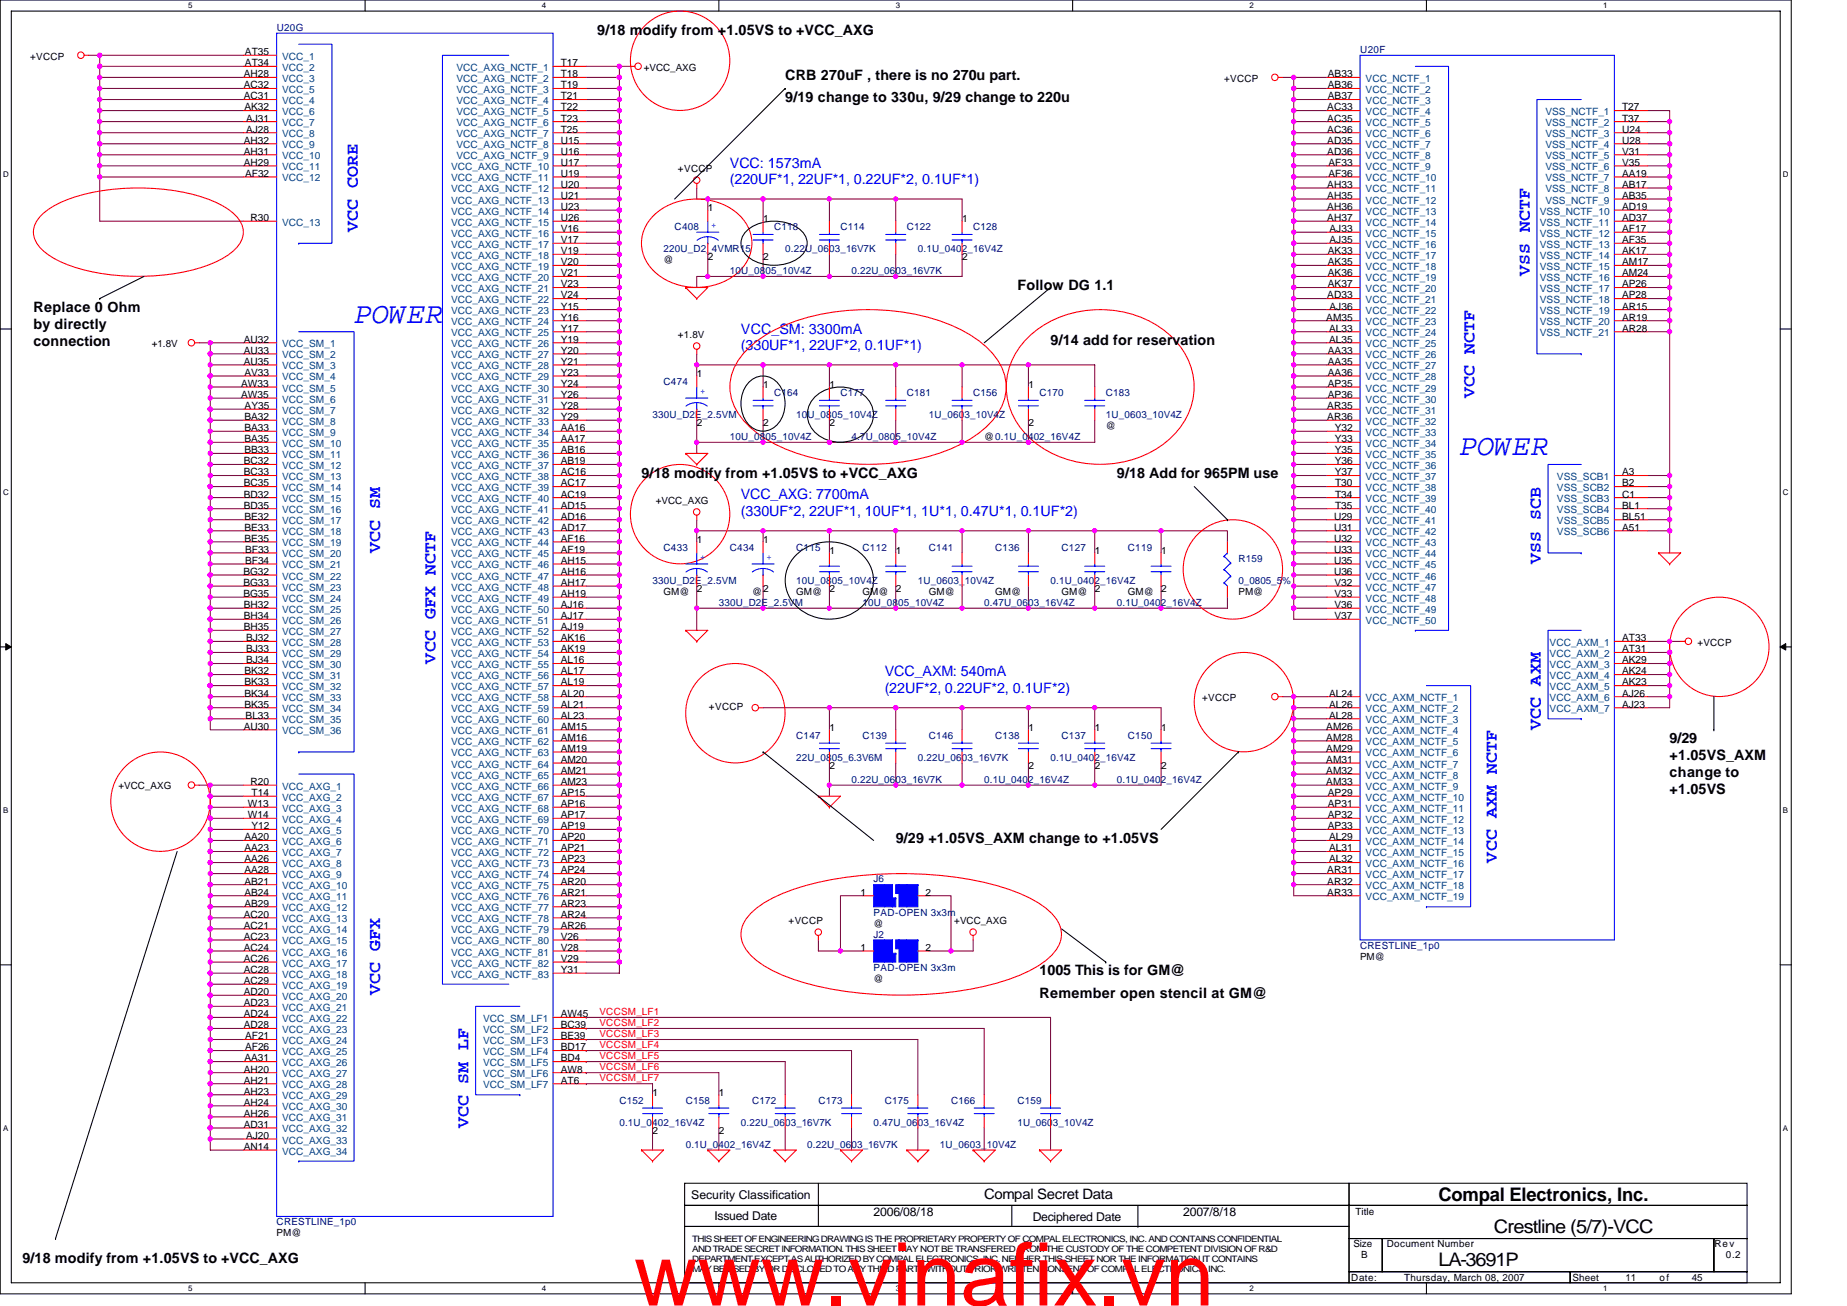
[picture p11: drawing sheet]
<svg xmlns="http://www.w3.org/2000/svg" width="297mm" height="210mm" viewBox="0 0 297 210" stroke-linecap="round" stroke-linejoin="round" font-family="sans-serif">
<defs><g id="words">
<text font-size="14.1" fill="#f00" x="102" y="209.9">www.vinafix.vn</text>
<g font-size="4.8" fill="#00f">
<text x="56.9" y="51.9">POWER</text>
<text x="234.7" y="73.2">POWER</text>
</g>
<g font-size="3">
<text x="231.3" y="193">Compal Electronics, Inc.</text>
<text x="231.3" y="203.6">LA-3691P</text>
<text x="240.2" y="198.3">Crestline (5/7)-VCC</text>
</g>
<g font-size="2.8" fill="#00f">
<text x="57.6" y="37.3" transform="rotate(-90 57.6 37.3)">VCC CORE</text>
<text x="246" y="44.4" transform="rotate(-90 246 44.4)">VSS NCTF</text>
<text x="237.1" y="64" transform="rotate(-90 237.1 64)">VCC NCTF</text>
<text x="61.1" y="88.9" transform="rotate(-90 61.1 88.9)">VCC SM</text>
<text x="247.8" y="90.7" transform="rotate(-90 247.8 90.7)">VSS SCB</text>
<text x="70" y="106.7" transform="rotate(-90 70 106.7)">VCC GFX NCTF</text>
<text x="247.8" y="117.3" transform="rotate(-90 247.8 117.3)">VCC AXM</text>
<text x="240.7" y="138.7" transform="rotate(-90 240.7 138.7)">VCC AXM NCTF</text>
<text x="61.1" y="160" transform="rotate(-90 61.1 160)">VCC GFX</text>
<text x="75.3" y="181.4" transform="rotate(-90 75.3 181.4)">VCC SM LF</text>
</g>
<g font-size="2.3">
<text x="96.1" y="5.7">9/18 modify from +1.05VS to +VCC_AXG</text>
<text x="126.3" y="12.8">CRB 270uF , there is no 270u part.</text>
<text x="126.3" y="16.4">9/19 change to 330u, 9/29 change to 220u</text>
<text x="163.6" y="46.6">Follow DG 1.1</text>
<text x="5.4" y="52.9">by directly</text>
<text x="5.4" y="50.1">Replace 0 Ohm</text>
<text x="5.4" y="55.6">connection</text>
<text x="168.9" y="55.5">9/14 add for reservation</text>
<text x="103.2" y="76.8">9/18 modify from +1.05VS to +VCC_AXG</text>
<text x="179.6" y="76.8">9/18 Add for 965PM use</text>
<text x="268.5" y="119.5">9/29</text>
<text x="268.5" y="122.2">+1.05VS_AXM</text>
<text x="268.5" y="124.9">change to</text>
<text x="268.5" y="127.7">+1.05VS</text>
<text x="144.1" y="135.5">9/29 +1.05VS_AXM change to +1.05VS</text>
<text x="167.2" y="156.8">1005 This is for GM@</text>
<text x="167.2" y="160.4">Remember open stencil at GM@</text>
<text x="158.3" y="192.8">Compal Secret Data</text>
<text x="3.6" y="203.1">9/18 modify from +1.05VS to +VCC_AXG</text>
</g>
<g font-size="2.3" fill="#00f">
<text x="117.4" y="27">VCC: 1573mA</text>
<text x="117.4" y="29.6">(220UF*1, 22UF*1, 0.22UF*2, 0.1UF*1)</text>
<text x="119.2" y="53.6">VCC_SM: 3300mA</text>
<text x="119.2" y="56.3">(330UF*1, 22UF*2, 0.1UF*1)</text>
<text x="119.2" y="80.3">VCC_AXG: 7700mA</text>
<text x="119.2" y="83">(330UF*2, 22UF*1, 10UF*1, 1U*1, 0.47U*1, 0.1UF*2)</text>
<text x="142.3" y="108.8">VCC_AXM: 540mA</text>
<text x="142.3" y="111.4">(22UF*2, 0.22UF*2, 0.1UF*2)</text>
</g>
<g font-size="1.9">
<text x="111.2" y="192.7">Security Classification</text>
<text x="114.9" y="196.1">Issued Date</text>
<text x="140.5" y="195.6">2006/08/18</text>
<text x="166.1" y="196.3">Deciphered Date</text>
<text x="190.3" y="195.6">2007/8/18</text>
</g>
<g font-size="1.6" fill="#000080">
<text x="44.5" y="5">U20G</text>
<text x="218.8" y="8.5">U20F</text>
<text x="106.7" y="40.5">220U_D2_4VMR15</text>
<text x="108.5" y="37">C408</text>
<text x="124.5" y="37">C118</text>
<text x="126.3" y="40.5">0.22U_0603_16V7K</text>
<text x="135.2" y="37">C114</text>
<text x="145.8" y="37">C122</text>
<text x="147.6" y="40.5">0.1U_0402_16V4Z</text>
<text x="156.5" y="37">C128</text>
<text x="117.4" y="44.1">10U_0805_10V4Z</text>
<text x="136.9" y="44.1">0.22U_0603_16V7K</text>
<text x="106.7" y="61.9">C474</text>
<text x="124.5" y="63.6">C164</text>
<text x="135.2" y="63.6">C177</text>
<text x="145.8" y="63.6">C181</text>
<text x="156.5" y="63.6">C156</text>
<text x="167.2" y="63.6">C170</text>
<text x="177.8" y="63.6">C183</text>
<text x="104.9" y="67.2">330U_D2E_2.5VM</text>
<text x="117.4" y="70.8">10U_0805_10V4Z</text>
<text x="128.1" y="67.2">10U_0805_10V4Z</text>
<text x="136.9" y="70.8">4.7U_0805_10V4Z</text>
<text x="149.4" y="67.2">1U_0603_10V4Z</text>
<text x="177.8" y="67.2">1U_0603_10V4Z</text>
<text x="106.7" y="88.5">C433</text>
<text x="117.4" y="88.5">C434</text>
<text x="128.1" y="88.5">C115</text>
<text x="138.7" y="88.5">C112</text>
<text x="149.4" y="88.5">C141</text>
<text x="160.1" y="88.5">C136</text>
<text x="170.7" y="88.5">C127</text>
<text x="181.4" y="88.5">C119</text>
<text x="104.9" y="93.9">330U_D2E_2.5VM</text>
<text x="128.1" y="93.9">10U_0805_10V4Z</text>
<text x="147.6" y="93.9">1U_0603_10V4Z</text>
<text x="168.9" y="93.9">0.1U_0402_16V4Z</text>
<text x="199.2" y="90.3">R159</text>
<text x="199.2" y="93.9">0_0805_5%</text>
<text x="115.6" y="97.4">330U_D2E_2.5VM</text>
<text x="138.7" y="97.4">10U_0805_10V4Z</text>
<text x="158.3" y="97.4">0.47U_0603_16V4Z</text>
<text x="179.6" y="97.4">0.1U_0402_16V4Z</text>
<text x="128.1" y="118.8">C147</text>
<text x="138.7" y="118.8">C139</text>
<text x="149.4" y="118.8">C146</text>
<text x="160.1" y="118.8">C138</text>
<text x="170.7" y="118.8">C137</text>
<text x="181.4" y="118.8">C150</text>
<text x="128.1" y="122.3">22U_0805_6.3V6M</text>
<text x="136.9" y="125.9">0.22U_0603_16V7K</text>
<text x="147.6" y="122.3">0.22U_0603_16V7K</text>
<text x="158.3" y="125.9">0.1U_0402_16V4Z</text>
<text x="168.9" y="122.3">0.1U_0402_16V4Z</text>
<text x="179.6" y="125.9">0.1U_0402_16V4Z</text>
<text x="140.5" y="141.9">J6</text>
<text x="140.5" y="147.2">PAD-OPEN 3x3m</text>
<text x="140.5" y="150.8">J2</text>
<text x="218.7" y="152.5">CRESTLINE_1p0</text>
<text x="140.5" y="156.1">PAD-OPEN 3x3m</text>
<text x="99.6" y="177.4">C152</text>
<text x="110.3" y="177.4">C158</text>
<text x="120.9" y="177.4">C172</text>
<text x="131.6" y="177.4">C173</text>
<text x="142.3" y="177.4">C175</text>
<text x="152.9" y="177.4">C166</text>
<text x="163.6" y="177.4">C159</text>
<text x="99.6" y="181">0.1U_0402_16V4Z</text>
<text x="110.3" y="184.6">0.1U_0402_16V4Z</text>
<text x="119.2" y="181">0.22U_0603_16V7K</text>
<text x="129.8" y="184.6">0.22U_0603_16V7K</text>
<text x="140.5" y="181">0.47U_0603_16V4Z</text>
<text x="151.2" y="184.6">1U_0603_10V4Z</text>
<text x="163.6" y="181">1U_0603_10V4Z</text>
<text x="44.5" y="197">CRESTLINE_1p0</text>
</g>
<g font-size="1.6">
<text x="4.9" y="9.6">+VCCP</text>
<text x="39.4" y="10.6">AT34</text>
<text x="39.4" y="8.9">AT35</text>
<text x="90.2" y="10.6">T17</text>
<text x="103.5" y="11.4">+VCC_AXG</text>
<text x="39.2" y="14.2">AC32</text>
<text x="39.2" y="16">AC31</text>
<text x="39.2" y="12.4">AH28</text>
<text x="39.3" y="17.8">AK32</text>
<text x="90.2" y="12.4">T18</text>
<text x="90.2" y="14.2">T19</text>
<text x="90.2" y="16">T21</text>
<text x="90.2" y="17.8">T22</text>
<text x="196.9" y="13.1">+VCCP</text>
<text x="213.5" y="17.8">AC33</text>
<text x="213.5" y="12.4">AB33</text>
<text x="213.5" y="14.2">AB36</text>
<text x="213.5" y="16">AB37</text>
<text x="260.9" y="17.8">T27</text>
<text x="39.2" y="23.1">AH32</text>
<text x="39.6" y="19.5">AJ31</text>
<text x="39.6" y="21.3">AJ28</text>
<text x="90.2" y="19.5">T23</text>
<text x="90.2" y="21.3">T25</text>
<text x="90.2" y="23.1">U15</text>
<text x="213.5" y="19.5">AC35</text>
<text x="213.5" y="21.3">AC36</text>
<text x="213.5" y="23.1">AD35</text>
<text x="260.9" y="19.5">T37</text>
<text x="260.9" y="21.3">U24</text>
<text x="260.9" y="23.1">U28</text>
<text x="39.2" y="24.9">AH31</text>
<text x="39.2" y="26.6">AH29</text>
<text x="39.4" y="28.4">AF32</text>
<text x="90.2" y="24.9">U16</text>
<text x="90.2" y="26.6">U17</text>
<text x="90.2" y="28.4">U19</text>
<text x="109" y="27.7">+VCCP</text>
<text x="213.5" y="24.9">AD36</text>
<text x="213.7" y="26.6">AF33</text>
<text x="213.7" y="28.4">AF36</text>
<text x="260.9" y="24.9">V31</text>
<text x="260.9" y="26.6">V35</text>
<text x="260.9" y="28.4">AA19</text>
<text x="40.3" y="35.5">R30</text>
<text x="90.2" y="30.2">U20</text>
<text x="90.2" y="32">U21</text>
<text x="90.2" y="33.8">U23</text>
<text x="90.2" y="35.5">U26</text>
<text x="113.9" y="34">1</text>
<text x="122.7" y="35.8">1</text>
<text x="154.7" y="35.8">1</text>
<text x="213.5" y="30.2">AH33</text>
<text x="213.5" y="32">AH35</text>
<text x="213.5" y="33.8">AH36</text>
<text x="213.5" y="35.5">AH37</text>
<text x="260.9" y="30.2">AB17</text>
<text x="260.9" y="32">AB35</text>
<text x="260.9" y="33.8">AD19</text>
<text x="260.9" y="35.5">AD37</text>
<text x="90.2" y="37.3">V16</text>
<text x="90.2" y="39.1">V17</text>
<text x="90.2" y="40.9">V19</text>
<text x="113.9" y="41.8">2</text>
<text x="122.7" y="41.8">2</text>
<text x="154.7" y="41.8">2</text>
<text x="213.5" y="40.9">AK33</text>
<text x="213.8" y="37.3">AJ33</text>
<text x="213.8" y="39.1">AJ35</text>
<text x="260.9" y="37.3">AF17</text>
<text x="260.9" y="40.9">AK17</text>
<text x="260.9" y="39.1">AF35</text>
<text x="90.2" y="42.7">V20</text>
<text x="90.2" y="44.4">V21</text>
<text x="90.2" y="46.2">V23</text>
<text x="90.2" y="48">V24</text>
<text x="106.7" y="42.3">@</text>
<text x="213.5" y="48">AD33</text>
<text x="213.5" y="46.2">AK37</text>
<text x="213.5" y="42.7">AK35</text>
<text x="213.5" y="44.4">AK36</text>
<text x="260.9" y="44.4">AM24</text>
<text x="260.9" y="46.2">AP26</text>
<text x="260.9" y="42.7">AM17</text>
<text x="260.9" y="48">AP28</text>
<text x="90.2" y="49.8">Y15</text>
<text x="90.2" y="51.5">Y16</text>
<text x="90.2" y="53.3">Y17</text>
<text x="213.3" y="51.5">AM35</text>
<text x="213.7" y="53.3">AL33</text>
<text x="213.8" y="49.8">AJ36</text>
<text x="260.9" y="49.8">AR15</text>
<text x="260.9" y="51.5">AR19</text>
<text x="260.9" y="53.3">AR28</text>
<text x="24.4" y="55.8">+1.8V</text>
<text x="39.2" y="56.9">AU33</text>
<text x="39.2" y="58.7">AU35</text>
<text x="39.2" y="55.1">AU32</text>
<text x="90.2" y="55.1">Y19</text>
<text x="90.2" y="56.9">Y20</text>
<text x="90.2" y="58.7">Y21</text>
<text x="109" y="54.4">+1.8V</text>
<text x="213.5" y="56.9">AA33</text>
<text x="213.5" y="58.7">AA35</text>
<text x="213.7" y="55.1">AL35</text>
<text x="38.8" y="64">AW35</text>
<text x="38.8" y="62.2">AW33</text>
<text x="39.3" y="60.4">AV33</text>
<text x="39.3" y="65.8">AY35</text>
<text x="90.2" y="60.4">Y23</text>
<text x="90.2" y="62.2">Y24</text>
<text x="90.2" y="64">Y26</text>
<text x="90.2" y="65.8">Y28</text>
<text x="112.1" y="60.6">1</text>
<text x="122.7" y="62.4">1</text>
<text x="133.4" y="62.4">1</text>
<text x="165.4" y="62.4">1</text>
<text x="213.5" y="65.8">AR35</text>
<text x="213.5" y="62.2">AP35</text>
<text x="213.5" y="64">AP36</text>
<text x="213.5" y="60.4">AA36</text>
<text x="39.3" y="71.1">BA35</text>
<text x="39.3" y="67.5">BA32</text>
<text x="39.3" y="69.3">BA33</text>
<text x="90.2" y="67.5">Y29</text>
<text x="90.2" y="69.3">AA16</text>
<text x="90.2" y="71.1">AA17</text>
<text x="112.1" y="68.5">2</text>
<text x="122.7" y="68.5">2</text>
<text x="133.4" y="68.5">2</text>
<text x="158.3" y="70.8">@0.1U_0402_16V4Z</text>
<text x="165.4" y="68.5">2</text>
<text x="177.8" y="69">@</text>
<text x="213.5" y="67.5">AR36</text>
<text x="214.7" y="69.3">Y32</text>
<text x="214.7" y="71.1">Y33</text>
<text x="39.2" y="74.7">BC32</text>
<text x="39.2" y="76.4">BC33</text>
<text x="39.3" y="72.9">BB33</text>
<text x="90.2" y="72.9">AB16</text>
<text x="90.2" y="74.7">AB19</text>
<text x="90.2" y="76.4">AC16</text>
<text x="214.7" y="72.9">Y35</text>
<text x="214.7" y="74.7">Y36</text>
<text x="214.7" y="76.4">Y37</text>
<text x="260.9" y="76.4">A3</text>
<text x="39.2" y="78.2">BC35</text>
<text x="39.2" y="80">BD32</text>
<text x="39.2" y="81.8">BD35</text>
<text x="39.3" y="83.5">BE32</text>
<text x="90.2" y="78.2">AC17</text>
<text x="90.2" y="80">AC19</text>
<text x="90.2" y="81.8">AD15</text>
<text x="90.2" y="83.5">AD16</text>
<text x="105.5" y="81.1">+VCC_AXG</text>
<text x="214.5" y="83.5">U29</text>
<text x="214.7" y="78.2">T30</text>
<text x="214.7" y="80">T34</text>
<text x="214.7" y="81.8">T35</text>
<text x="260.9" y="78.2">B2</text>
<text x="260.9" y="80">C1</text>
<text x="260.9" y="81.8">BL1</text>
<text x="260.9" y="83.5">BL51</text>
<text x="39.3" y="85.3">BE33</text>
<text x="39.3" y="87.1">BE35</text>
<text x="39.4" y="88.9">BF33</text>
<text x="90.2" y="85.3">AD17</text>
<text x="90.2" y="87.1">AF16</text>
<text x="90.2" y="88.9">AF19</text>
<text x="112.1" y="87.3">1</text>
<text x="122.7" y="87.3">1</text>
<text x="133.4" y="89.1">1</text>
<text x="144.1" y="89.1">1</text>
<text x="176.1" y="89.1">1</text>
<text x="186.8" y="89.1">1</text>
<text x="214.5" y="85.3">U31</text>
<text x="214.5" y="87.1">U32</text>
<text x="214.5" y="88.9">U33</text>
<text x="260.9" y="85.3">A51</text>
<text x="39.1" y="92.4">BG32</text>
<text x="39.1" y="94.2">BG33</text>
<text x="39.1" y="96">BG35</text>
<text x="39.4" y="90.7">BF34</text>
<text x="90.2" y="90.7">AH15</text>
<text x="90.2" y="92.4">AH16</text>
<text x="90.2" y="94.2">AH17</text>
<text x="90.2" y="96">AH19</text>
<text x="106.7" y="95.7">GM@</text>
<text x="112.1" y="95.1">2</text>
<text x="120.9" y="95.7">@</text>
<text x="122.7" y="95.1">2</text>
<text x="128.1" y="95.7">GM@</text>
<text x="133.4" y="95.1">2</text>
<text x="138.7" y="95.7">GM@</text>
<text x="144.1" y="95.1">2</text>
<text x="149.4" y="95.7">GM@</text>
<text x="160.1" y="95.7">GM@</text>
<text x="170.7" y="95.7">GM@</text>
<text x="176.1" y="95.1">2</text>
<text x="181.4" y="95.7">GM@</text>
<text x="186.8" y="95.1">2</text>
<text x="199.2" y="95.7">PM@</text>
<text x="214.5" y="90.7">U35</text>
<text x="214.5" y="92.4">U36</text>
<text x="214.6" y="96">V33</text>
<text x="214.6" y="94.2">V32</text>
<text x="39.2" y="97.8">BH32</text>
<text x="39.2" y="99.5">BH34</text>
<text x="39.2" y="101.3">BH35</text>
<text x="90.2" y="97.8">AJ16</text>
<text x="90.2" y="99.5">AJ17</text>
<text x="90.2" y="101.3">AJ19</text>
<text x="214.6" y="97.8">V36</text>
<text x="214.6" y="99.5">V37</text>
<text x="39.6" y="106.7">BJ34</text>
<text x="39.6" y="103.1">BJ32</text>
<text x="39.6" y="104.9">BJ33</text>
<text x="90.2" y="103.1">AK16</text>
<text x="90.2" y="104.9">AK19</text>
<text x="90.2" y="106.7">AL16</text>
<text x="260.9" y="106.7">AK29</text>
<text x="260.9" y="104.9">AT31</text>
<text x="260.9" y="103.1">AT33</text>
<text x="273" y="103.8">+VCCP</text>
<text x="39.3" y="108.4">BK32</text>
<text x="39.3" y="110.2">BK33</text>
<text x="39.3" y="112">BK34</text>
<text x="39.3" y="113.8">BK35</text>
<text x="90.2" y="108.4">AL17</text>
<text x="90.2" y="110.2">AL19</text>
<text x="90.2" y="112">AL20</text>
<text x="90.2" y="113.8">AL21</text>
<text x="193.3" y="112.7">+VCCP</text>
<text x="213.7" y="112">AL24</text>
<text x="213.7" y="113.8">AL26</text>
<text x="260.9" y="108.4">AK24</text>
<text x="260.9" y="110.2">AK23</text>
<text x="260.9" y="112">AJ26</text>
<text x="260.9" y="113.8">AJ23</text>
<text x="39.2" y="117.3">AU30</text>
<text x="39.5" y="115.5">BL33</text>
<text x="90.2" y="115.5">AL23</text>
<text x="90.2" y="117.3">AM15</text>
<text x="90.2" y="119.1">AM16</text>
<text x="114" y="114.2">+VCCP</text>
<text x="133.4" y="117.5">1</text>
<text x="165.4" y="117.5">1</text>
<text x="176.1" y="117.5">1</text>
<text x="186.8" y="117.5">1</text>
<text x="213.3" y="117.3">AM26</text>
<text x="213.3" y="119.1">AM28</text>
<text x="213.7" y="115.5">AL28</text>
<text x="90.2" y="120.9">AM19</text>
<text x="90.2" y="124.4">AM21</text>
<text x="90.2" y="122.7">AM20</text>
<text x="133.4" y="123.6">2</text>
<text x="165.4" y="123.6">2</text>
<text x="176.1" y="123.6">2</text>
<text x="186.8" y="123.6">2</text>
<text x="213.3" y="120.9">AM29</text>
<text x="213.3" y="122.7">AM31</text>
<text x="213.3" y="124.4">AM32</text>
<text x="19.1" y="126.9">+VCC_AXG</text>
<text x="39.9" y="129.8">W13</text>
<text x="39.9" y="131.6">W14</text>
<text x="40.3" y="126.2">R20</text>
<text x="40.5" y="128">T14</text>
<text x="90.2" y="126.2">AM23</text>
<text x="90.2" y="128">AP15</text>
<text x="90.2" y="129.8">AP16</text>
<text x="90.2" y="131.6">AP17</text>
<text x="213.3" y="126.2">AM33</text>
<text x="213.5" y="128">AP29</text>
<text x="213.5" y="129.8">AP31</text>
<text x="213.5" y="131.6">AP32</text>
<text x="39.3" y="135.1">AA20</text>
<text x="39.3" y="136.9">AA23</text>
<text x="40.4" y="133.3">Y12</text>
<text x="90.2" y="133.3">AP19</text>
<text x="90.2" y="135.1">AP20</text>
<text x="90.2" y="136.9">AP21</text>
<text x="213.5" y="133.3">AP33</text>
<text x="213.7" y="135.1">AL29</text>
<text x="213.7" y="136.9">AL31</text>
<text x="39.3" y="138.7">AA26</text>
<text x="39.3" y="140.4">AA28</text>
<text x="39.3" y="142.2">AB21</text>
<text x="39.3" y="144">AB24</text>
<text x="90.2" y="138.7">AP23</text>
<text x="90.2" y="140.4">AP24</text>
<text x="90.2" y="142.2">AR20</text>
<text x="90.2" y="144">AR21</text>
<text x="138.4" y="144">1</text>
<text x="148.9" y="144">2</text>
<text x="213.5" y="140.4">AR31</text>
<text x="213.5" y="142.2">AR32</text>
<text x="213.5" y="144">AR33</text>
<text x="213.7" y="138.7">AL32</text>
<text x="39.2" y="147.6">AC20</text>
<text x="39.2" y="149.3">AC21</text>
<text x="39.3" y="145.8">AB29</text>
<text x="90.2" y="145.8">AR23</text>
<text x="90.2" y="147.6">AR24</text>
<text x="90.2" y="149.3">AR26</text>
<text x="126.8" y="148.6">+VCCP</text>
<text x="140.5" y="149">@</text>
<text x="153.5" y="148.6">+VCC_AXG</text>
<text x="39.2" y="151.1">AC23</text>
<text x="39.2" y="152.9">AC24</text>
<text x="39.2" y="154.7">AC26</text>
<text x="90.2" y="151.1">V26</text>
<text x="90.2" y="152.9">V28</text>
<text x="90.2" y="154.7">V29</text>
<text x="138.4" y="152.9">1</text>
<text x="148.9" y="152.9">2</text>
<text x="218.7" y="154.3">PM@</text>
<text x="39.2" y="156.4">AC28</text>
<text x="39.2" y="158.2">AC29</text>
<text x="39.2" y="160">AD20</text>
<text x="39.2" y="161.8">AD23</text>
<text x="90.2" y="156.4">Y31</text>
<text x="140.5" y="157.9">@</text>
<text x="39.2" y="163.6">AD24</text>
<text x="39.2" y="165.3">AD28</text>
<text x="39.4" y="167.1">AF21</text>
<text x="90.2" y="163.6">AW45</text>
<text x="90.2" y="165.3">BC39</text>
<text x="90.2" y="167.1">BE39</text>
<text x="39.2" y="172.4">AH20</text>
<text x="39.3" y="170.7">AA31</text>
<text x="39.4" y="168.9">AF26</text>
<text x="90.2" y="168.9">BD17</text>
<text x="90.2" y="170.7">BD4</text>
<text x="90.2" y="172.4">AW8</text>
<text x="39.2" y="174.2">AH21</text>
<text x="39.2" y="176">AH23</text>
<text x="39.2" y="177.8">AH24</text>
<text x="39.2" y="179.6">AH26</text>
<text x="90.2" y="174.2">AT6</text>
<text x="105" y="176.2">1</text>
<text x="115.6" y="176.2">1</text>
<text x="39.2" y="184.9">AN14</text>
<text x="39.2" y="181.3">AD31</text>
<text x="39.6" y="183.1">AJ20</text>
<text x="105" y="182.3">2</text>
<text x="115.6" y="182.3">2</text>
<text x="218" y="195.4">Title</text>
<text x="44.5" y="198.8">PM@</text>
<text x="217.7" y="200.6">Size</text>
<text x="218.9" y="202.3">B</text>
<text x="223" y="200.6">Document Number</text>
<text x="275.7" y="200.6">Rev</text>
<text x="277.6" y="202.3">0.2</text>
<text x="217.3" y="205.9">Date:</text>
<text x="225.8" y="205.9">Thursday, March 08, 2007</text>
<text x="252.9" y="205.9">Sheet</text>
<text x="261.4" y="205.9">11</text>
<text x="266.9" y="205.9">of</text>
<text x="272.1" y="205.9">45</text>
</g>
<g font-size="1.6" fill="#004080">
<text x="45.4" y="11.4">VCC_2</text>
<text x="45.4" y="9.6">VCC_1</text>
<text x="73.4" y="11.4">VCC_AXG_NCTF_1</text>
<text x="45.4" y="14.9">VCC_5</text>
<text x="45.4" y="16.7">VCC_4</text>
<text x="45.4" y="13.2">VCC_3</text>
<text x="73.4" y="13.2">VCC_AXG_NCTF_2</text>
<text x="73.4" y="14.9">VCC_AXG_NCTF_3</text>
<text x="73.4" y="16.7">VCC_AXG_NCTF_4</text>
<text x="219.6" y="13.2">VCC_NCTF_1</text>
<text x="219.6" y="14.9">VCC_NCTF_2</text>
<text x="219.6" y="16.7">VCC_NCTF_3</text>
<text x="45.4" y="18.5">VCC_6</text>
<text x="45.4" y="20.3">VCC_7</text>
<text x="45.4" y="22.1">VCC_8</text>
<text x="45.4" y="23.8">VCC_9</text>
<text x="73.4" y="18.5">VCC_AXG_NCTF_5</text>
<text x="73.4" y="20.3">VCC_AXG_NCTF_6</text>
<text x="73.4" y="22.1">VCC_AXG_NCTF_7</text>
<text x="73.4" y="23.8">VCC_AXG_NCTF_8</text>
<text x="219.6" y="18.5">VCC_NCTF_4</text>
<text x="219.6" y="20.3">VCC_NCTF_5</text>
<text x="219.6" y="22.1">VCC_NCTF_6</text>
<text x="219.6" y="23.8">VCC_NCTF_7</text>
<text x="248.5" y="18.5">VSS_NCTF_1</text>
<text x="248.5" y="20.3">VSS_NCTF_2</text>
<text x="248.5" y="22.1">VSS_NCTF_3</text>
<text x="248.5" y="23.8">VSS_NCTF_4</text>
<text x="45.4" y="25.6">VCC_10</text>
<text x="45.4" y="27.4">VCC_11</text>
<text x="45.4" y="29.2">VCC_12</text>
<text x="72.5" y="27.4">VCC_AXG_NCTF_10</text>
<text x="72.5" y="29.2">VCC_AXG_NCTF_11</text>
<text x="73.4" y="25.6">VCC_AXG_NCTF_9</text>
<text x="219.6" y="27.4">VCC_NCTF_9</text>
<text x="219.6" y="29.2">VCC_NCTF_10</text>
<text x="219.6" y="25.6">VCC_NCTF_8</text>
<text x="248.5" y="25.6">VSS_NCTF_5</text>
<text x="248.5" y="27.4">VSS_NCTF_6</text>
<text x="248.5" y="29.2">VSS_NCTF_7</text>
<text x="72.5" y="30.9">VCC_AXG_NCTF_12</text>
<text x="72.5" y="32.7">VCC_AXG_NCTF_13</text>
<text x="72.5" y="34.5">VCC_AXG_NCTF_14</text>
<text x="219.6" y="30.9">VCC_NCTF_11</text>
<text x="219.6" y="32.7">VCC_NCTF_12</text>
<text x="219.6" y="34.5">VCC_NCTF_13</text>
<text x="247.6" y="34.5">VSS_NCTF_10</text>
<text x="248.5" y="30.9">VSS_NCTF_8</text>
<text x="248.5" y="32.7">VSS_NCTF_9</text>
<text x="45.4" y="36.3">VCC_13</text>
<text x="72.5" y="36.3">VCC_AXG_NCTF_15</text>
<text x="72.5" y="38.1">VCC_AXG_NCTF_16</text>
<text x="72.5" y="39.8">VCC_AXG_NCTF_17</text>
<text x="72.5" y="41.6">VCC_AXG_NCTF_18</text>
<text x="219.6" y="36.3">VCC_NCTF_14</text>
<text x="219.6" y="38.1">VCC_NCTF_15</text>
<text x="219.6" y="41.6">VCC_NCTF_17</text>
<text x="219.6" y="39.8">VCC_NCTF_16</text>
<text x="247.6" y="36.3">VSS_NCTF_11</text>
<text x="247.6" y="38.1">VSS_NCTF_12</text>
<text x="247.6" y="41.6">VSS_NCTF_14</text>
<text x="247.6" y="39.8">VSS_NCTF_13</text>
<text x="72.5" y="43.4">VCC_AXG_NCTF_19</text>
<text x="72.5" y="45.2">VCC_AXG_NCTF_20</text>
<text x="72.5" y="46.9">VCC_AXG_NCTF_21</text>
<text x="219.6" y="46.9">VCC_NCTF_20</text>
<text x="219.6" y="43.4">VCC_NCTF_18</text>
<text x="219.6" y="45.2">VCC_NCTF_19</text>
<text x="247.6" y="45.2">VSS_NCTF_16</text>
<text x="247.6" y="46.9">VSS_NCTF_17</text>
<text x="247.6" y="43.4">VSS_NCTF_15</text>
<text x="72.5" y="48.7">VCC_AXG_NCTF_22</text>
<text x="72.5" y="50.5">VCC_AXG_NCTF_23</text>
<text x="72.5" y="52.3">VCC_AXG_NCTF_24</text>
<text x="219.6" y="48.7">VCC_NCTF_21</text>
<text x="219.6" y="50.5">VCC_NCTF_22</text>
<text x="219.6" y="52.3">VCC_NCTF_23</text>
<text x="247.6" y="50.5">VSS_NCTF_19</text>
<text x="247.6" y="52.3">VSS_NCTF_20</text>
<text x="247.6" y="48.7">VSS_NCTF_18</text>
<text x="45.4" y="57.6">VCC_SM_2</text>
<text x="45.4" y="59.4">VCC_SM_3</text>
<text x="45.4" y="55.8">VCC_SM_1</text>
<text x="72.5" y="54.1">VCC_AXG_NCTF_25</text>
<text x="72.5" y="55.8">VCC_AXG_NCTF_26</text>
<text x="72.5" y="57.6">VCC_AXG_NCTF_27</text>
<text x="72.5" y="59.4">VCC_AXG_NCTF_28</text>
<text x="219.6" y="54.1">VCC_NCTF_24</text>
<text x="219.6" y="55.8">VCC_NCTF_25</text>
<text x="219.6" y="57.6">VCC_NCTF_26</text>
<text x="219.6" y="59.4">VCC_NCTF_27</text>
<text x="247.6" y="54.1">VSS_NCTF_21</text>
<text x="45.4" y="64.7">VCC_SM_6</text>
<text x="45.4" y="61.2">VCC_SM_4</text>
<text x="45.4" y="62.9">VCC_SM_5</text>
<text x="72.5" y="61.2">VCC_AXG_NCTF_29</text>
<text x="72.5" y="62.9">VCC_AXG_NCTF_30</text>
<text x="72.5" y="64.7">VCC_AXG_NCTF_31</text>
<text x="219.6" y="62.9">VCC_NCTF_29</text>
<text x="219.6" y="64.7">VCC_NCTF_30</text>
<text x="219.6" y="61.2">VCC_NCTF_28</text>
<text x="45.4" y="71.8">VCC_SM_10</text>
<text x="45.4" y="66.5">VCC_SM_7</text>
<text x="45.4" y="68.3">VCC_SM_8</text>
<text x="45.4" y="70.1">VCC_SM_9</text>
<text x="72.5" y="66.5">VCC_AXG_NCTF_32</text>
<text x="72.5" y="68.3">VCC_AXG_NCTF_33</text>
<text x="72.5" y="70.1">VCC_AXG_NCTF_34</text>
<text x="72.5" y="71.8">VCC_AXG_NCTF_35</text>
<text x="219.6" y="66.5">VCC_NCTF_31</text>
<text x="219.6" y="68.3">VCC_NCTF_32</text>
<text x="219.6" y="70.1">VCC_NCTF_33</text>
<text x="219.6" y="71.8">VCC_NCTF_34</text>
<text x="45.4" y="73.6">VCC_SM_11</text>
<text x="45.4" y="75.4">VCC_SM_12</text>
<text x="45.4" y="77.2">VCC_SM_13</text>
<text x="72.5" y="73.6">VCC_AXG_NCTF_36</text>
<text x="72.5" y="75.4">VCC_AXG_NCTF_37</text>
<text x="72.5" y="77.2">VCC_AXG_NCTF_38</text>
<text x="219.6" y="73.6">VCC_NCTF_35</text>
<text x="219.6" y="75.4">VCC_NCTF_36</text>
<text x="219.6" y="77.2">VCC_NCTF_37</text>
<text x="250.4" y="77.2">VSS_SCB1</text>
<text x="45.4" y="79">VCC_SM_14</text>
<text x="45.4" y="80.7">VCC_SM_15</text>
<text x="45.4" y="82.5">VCC_SM_16</text>
<text x="72.5" y="79">VCC_AXG_NCTF_39</text>
<text x="72.5" y="80.7">VCC_AXG_NCTF_40</text>
<text x="72.5" y="82.5">VCC_AXG_NCTF_41</text>
<text x="219.6" y="79">VCC_NCTF_38</text>
<text x="219.6" y="80.7">VCC_NCTF_39</text>
<text x="219.6" y="82.5">VCC_NCTF_40</text>
<text x="250.4" y="79">VSS_SCB2</text>
<text x="250.4" y="80.7">VSS_SCB3</text>
<text x="250.4" y="82.5">VSS_SCB4</text>
<text x="45.4" y="89.6">VCC_SM_20</text>
<text x="45.4" y="84.3">VCC_SM_17</text>
<text x="45.4" y="86.1">VCC_SM_18</text>
<text x="45.4" y="87.8">VCC_SM_19</text>
<text x="72.5" y="84.3">VCC_AXG_NCTF_42</text>
<text x="72.5" y="86.1">VCC_AXG_NCTF_43</text>
<text x="72.5" y="87.8">VCC_AXG_NCTF_44</text>
<text x="72.5" y="89.6">VCC_AXG_NCTF_45</text>
<text x="219.6" y="86.1">VCC_NCTF_42</text>
<text x="219.6" y="84.3">VCC_NCTF_41</text>
<text x="219.6" y="87.8">VCC_NCTF_43</text>
<text x="219.6" y="89.6">VCC_NCTF_44</text>
<text x="250.4" y="84.3">VSS_SCB5</text>
<text x="250.4" y="86.1">VSS_SCB6</text>
<text x="45.4" y="91.4">VCC_SM_21</text>
<text x="45.4" y="93.2">VCC_SM_22</text>
<text x="45.4" y="95">VCC_SM_23</text>
<text x="72.5" y="91.4">VCC_AXG_NCTF_46</text>
<text x="72.5" y="93.2">VCC_AXG_NCTF_47</text>
<text x="72.5" y="95">VCC_AXG_NCTF_48</text>
<text x="219.6" y="91.4">VCC_NCTF_45</text>
<text x="219.6" y="93.2">VCC_NCTF_46</text>
<text x="219.6" y="95">VCC_NCTF_47</text>
<text x="45.4" y="96.7">VCC_SM_24</text>
<text x="45.4" y="98.5">VCC_SM_25</text>
<text x="45.4" y="100.3">VCC_SM_26</text>
<text x="72.5" y="96.7">VCC_AXG_NCTF_49</text>
<text x="72.5" y="98.5">VCC_AXG_NCTF_50</text>
<text x="72.5" y="100.3">VCC_AXG_NCTF_51</text>
<text x="219.6" y="96.7">VCC_NCTF_48</text>
<text x="219.6" y="98.5">VCC_NCTF_49</text>
<text x="219.6" y="100.3">VCC_NCTF_50</text>
<text x="45.4" y="107.4">VCC_SM_30</text>
<text x="45.4" y="102.1">VCC_SM_27</text>
<text x="45.4" y="103.8">VCC_SM_28</text>
<text x="45.4" y="105.6">VCC_SM_29</text>
<text x="72.5" y="102.1">VCC_AXG_NCTF_52</text>
<text x="72.5" y="103.8">VCC_AXG_NCTF_53</text>
<text x="72.5" y="105.6">VCC_AXG_NCTF_54</text>
<text x="72.5" y="107.4">VCC_AXG_NCTF_55</text>
<text x="249.2" y="107.4">VCC_AXM_3</text>
<text x="249.2" y="105.6">VCC_AXM_2</text>
<text x="249.2" y="103.8">VCC_AXM_1</text>
<text x="45.4" y="109.2">VCC_SM_31</text>
<text x="45.4" y="111">VCC_SM_32</text>
<text x="45.4" y="112.7">VCC_SM_33</text>
<text x="72.5" y="109.2">VCC_AXG_NCTF_56</text>
<text x="72.5" y="111">VCC_AXG_NCTF_57</text>
<text x="72.5" y="112.7">VCC_AXG_NCTF_58</text>
<text x="219.6" y="112.7">VCC_AXM_NCTF_1</text>
<text x="249.2" y="109.2">VCC_AXM_4</text>
<text x="249.2" y="111">VCC_AXM_5</text>
<text x="249.2" y="112.7">VCC_AXM_6</text>
<text x="45.4" y="114.5">VCC_SM_34</text>
<text x="45.4" y="116.3">VCC_SM_35</text>
<text x="45.4" y="118.1">VCC_SM_36</text>
<text x="72.5" y="114.5">VCC_AXG_NCTF_59</text>
<text x="72.5" y="116.3">VCC_AXG_NCTF_60</text>
<text x="72.5" y="118.1">VCC_AXG_NCTF_61</text>
<text x="72.5" y="119.8">VCC_AXG_NCTF_62</text>
<text x="219.6" y="114.5">VCC_AXM_NCTF_2</text>
<text x="219.6" y="116.3">VCC_AXM_NCTF_3</text>
<text x="219.6" y="118.1">VCC_AXM_NCTF_4</text>
<text x="219.6" y="119.8">VCC_AXM_NCTF_5</text>
<text x="249.2" y="114.5">VCC_AXM_7</text>
<text x="72.5" y="121.6">VCC_AXG_NCTF_63</text>
<text x="72.5" y="125.2">VCC_AXG_NCTF_65</text>
<text x="72.5" y="123.4">VCC_AXG_NCTF_64</text>
<text x="219.6" y="121.6">VCC_AXM_NCTF_6</text>
<text x="219.6" y="123.4">VCC_AXM_NCTF_7</text>
<text x="219.6" y="125.2">VCC_AXM_NCTF_8</text>
<text x="45.4" y="127">VCC_AXG_1</text>
<text x="45.4" y="128.7">VCC_AXG_2</text>
<text x="45.4" y="130.5">VCC_AXG_3</text>
<text x="72.5" y="127">VCC_AXG_NCTF_66</text>
<text x="72.5" y="128.7">VCC_AXG_NCTF_67</text>
<text x="72.5" y="130.5">VCC_AXG_NCTF_68</text>
<text x="219.6" y="128.7">VCC_AXM_NCTF_10</text>
<text x="219.6" y="130.5">VCC_AXM_NCTF_11</text>
<text x="219.6" y="127">VCC_AXM_NCTF_9</text>
<text x="45.4" y="132.3">VCC_AXG_4</text>
<text x="45.4" y="134.1">VCC_AXG_5</text>
<text x="45.4" y="135.8">VCC_AXG_6</text>
<text x="45.4" y="137.6">VCC_AXG_7</text>
<text x="72.5" y="132.3">VCC_AXG_NCTF_69</text>
<text x="72.5" y="134.1">VCC_AXG_NCTF_70</text>
<text x="72.5" y="135.8">VCC_AXG_NCTF_71</text>
<text x="72.5" y="137.6">VCC_AXG_NCTF_72</text>
<text x="219.6" y="135.8">VCC_AXM_NCTF_14</text>
<text x="219.6" y="137.6">VCC_AXM_NCTF_15</text>
<text x="219.6" y="132.3">VCC_AXM_NCTF_12</text>
<text x="219.6" y="134.1">VCC_AXM_NCTF_13</text>
<text x="45.4" y="139.4">VCC_AXG_8</text>
<text x="45.4" y="141.2">VCC_AXG_9</text>
<text x="45.4" y="143">VCC_AXG_10</text>
<text x="72.5" y="139.4">VCC_AXG_NCTF_73</text>
<text x="72.5" y="141.2">VCC_AXG_NCTF_74</text>
<text x="72.5" y="143">VCC_AXG_NCTF_75</text>
<text x="219.6" y="141.2">VCC_AXM_NCTF_17</text>
<text x="219.6" y="139.4">VCC_AXM_NCTF_16</text>
<text x="219.6" y="143">VCC_AXM_NCTF_18</text>
<text x="45.4" y="144.7">VCC_AXG_11</text>
<text x="45.4" y="146.5">VCC_AXG_12</text>
<text x="45.4" y="148.3">VCC_AXG_13</text>
<text x="72.5" y="144.7">VCC_AXG_NCTF_76</text>
<text x="72.5" y="146.5">VCC_AXG_NCTF_77</text>
<text x="72.5" y="148.3">VCC_AXG_NCTF_78</text>
<text x="219.6" y="144.7">VCC_AXM_NCTF_19</text>
<text x="45.4" y="150.1">VCC_AXG_14</text>
<text x="45.4" y="151.8">VCC_AXG_15</text>
<text x="45.4" y="153.6">VCC_AXG_16</text>
<text x="45.4" y="155.4">VCC_AXG_17</text>
<text x="72.5" y="150.1">VCC_AXG_NCTF_79</text>
<text x="72.5" y="151.8">VCC_AXG_NCTF_80</text>
<text x="72.5" y="153.6">VCC_AXG_NCTF_81</text>
<text x="72.5" y="155.4">VCC_AXG_NCTF_82</text>
<text x="45.4" y="157.2">VCC_AXG_18</text>
<text x="45.4" y="159">VCC_AXG_19</text>
<text x="45.4" y="160.7">VCC_AXG_20</text>
<text x="72.5" y="157.2">VCC_AXG_NCTF_83</text>
<text x="45.4" y="162.5">VCC_AXG_21</text>
<text x="45.4" y="164.3">VCC_AXG_22</text>
<text x="45.4" y="166.1">VCC_AXG_23</text>
<text x="45.4" y="167.9">VCC_AXG_24</text>
<text x="77.7" y="164.3">VCC_SM_LF1</text>
<text x="77.7" y="166.1">VCC_SM_LF2</text>
<text x="77.7" y="167.9">VCC_SM_LF3</text>
<text x="45.4" y="169.6">VCC_AXG_25</text>
<text x="45.4" y="173.2">VCC_AXG_27</text>
<text x="45.4" y="171.4">VCC_AXG_26</text>
<text x="77.7" y="169.6">VCC_SM_LF4</text>
<text x="77.7" y="171.4">VCC_SM_LF5</text>
<text x="77.7" y="173.2">VCC_SM_LF6</text>
<text x="45.4" y="175">VCC_AXG_28</text>
<text x="45.4" y="176.7">VCC_AXG_29</text>
<text x="45.4" y="178.5">VCC_AXG_30</text>
<text x="77.7" y="175">VCC_SM_LF7</text>
<text x="45.4" y="180.3">VCC_AXG_31</text>
<text x="45.4" y="183.9">VCC_AXG_33</text>
<text x="45.4" y="185.6">VCC_AXG_34</text>
<text x="45.4" y="182.1">VCC_AXG_32</text>
</g>
<g font-size="1.6" fill="#00f">
<text x="114.4" y="36.6">+</text>
<text x="112.6" y="63.3">+</text>
<text x="112.6" y="90">+</text>
<text x="123.3" y="90">+</text>
</g>
<g font-size="1.6" fill="#f00">
<text x="96.4" y="165">VCCSM_LF2</text>
<text x="96.4" y="166.8">VCCSM_LF3</text>
<text x="96.4" y="163.2">VCCSM_LF1</text>
<text x="96.4" y="168.6">VCCSM_LF4</text>
<text x="96.4" y="173.9">VCCSM_LF7</text>
<text x="96.4" y="170.3">VCCSM_LF5</text>
<text x="96.4" y="172.1">VCCSM_LF6</text>
</g>
<g font-size="1.4">
<text x="111.3" y="199.7">THIS SHEET OF ENGINEERING DRAWING IS THE PROPRIETARY PROPERTY OF COMPAL ELECTRONICS, INC. AND CONTAINS CONFIDENTIAL</text>
<text x="111.3" y="201.3">AND TRADE SECRET INFORMATION. THIS SHEET MAY NOT BE TRANSFERED FROM THE CUSTODY OF THE COMPETENT DIVISION OF R&amp;D</text>
<text x="111.3" y="202.9">DEPARTMENT EXCEPT AS AUTHORIZED BY COMPAL ELECTRONICS, INC. NEITHER THIS SHEET NOR THE INFORMATION IT CONTAINS</text>
<text x="111.3" y="204.6">MAY BE USED BY OR DISCLOSED TO ANY THIRD PARTY WITHOUT PRIOR WRITTEN CONSENT OF COMPAL ELECTRONICS, INC.</text>
</g>
<g font-size="1.3">
<text x="30.3" y="1.3">5</text>
<text x="87.2" y="1.3">4</text>
<text x="144.1" y="1.3">3</text>
<text x="201" y="1.3">2</text>
<text x="257.8" y="1.3">1</text>
<text x=".5" y="28.5">D</text>
<text x="286.7" y="28.5">D</text>
<text x=".5" y="79.6">C</text>
<text x="286.7" y="79.6">C</text>
<text x=".5" y="130.7">B</text>
<text x="286.7" y="130.7">B</text>
<text x=".5" y="181.8">A</text>
<text x="286.7" y="181.8">A</text>
<text x="30.3" y="207.6">5</text>
<text x="87.2" y="207.6">4</text>
<text x="144.1" y="207.6">3</text>
<text x="201" y="207.6">2</text>
<text x="257.8" y="207.6">1</text>
</g>
</g></defs>
<path d="M0 0h288.1v208h-288.1zM1.8 1.8h284.5v204.4h-284.5z" fill="none" stroke="#000" stroke-width=".17"/>
<g fill="#fff">
<path d="M30.3 .2h.7v1.4h-.7z"/>
<path d="M30.3 206.4h.7v1.5h-.7z"/>
</g>
<path d="M58.7 0v1.8M58.7 206.2v1.8" fill="none" stroke="#000" stroke-width=".17"/>
<g fill="#fff">
<path d="M87.2 .2h.7v1.4h-.7z"/>
<path d="M87.2 206.4h.7v1.5h-.7z"/>
</g>
<path d="M115.6 0v1.8M115.6 206.2v1.8" fill="none" stroke="#000" stroke-width=".17"/>
<g fill="#fff">
<path d="M144.1 .2h.7v1.4h-.7z"/>
<path d="M144.1 206.4h.7v1.5h-.7z"/>
</g>
<path d="M172.5 0v1.8M172.5 206.2v1.8" fill="none" stroke="#000" stroke-width=".17"/>
<g fill="#fff">
<path d="M201 .2h.7v1.4h-.7z"/>
<path d="M201 206.4h.7v1.5h-.7z"/>
</g>
<path d="M229.4 0v1.8M229.4 206.2v1.8" fill="none" stroke="#000" stroke-width=".17"/>
<g fill="#fff">
<path d="M257.8 .2h.7v1.4h-.7z"/>
<path d="M257.8 206.4h.7v1.5h-.7z"/>
<path d="M.5 27.3h.9v1.4h-.9z"/>
<path d="M286.7 27.3h1v1.4h-1z"/>
<path d="M.5 78.4h.9v1.5h-.9z"/>
<path d="M286.7 78.4h1v1.5h-1z"/>
</g>
<path d="M0 52.9h1.8M286.3 52.9h1.8" fill="none" stroke="#000" stroke-width=".17"/>
<g fill="#fff">
<path d="M.5 129.6h.8v1.4h-.8z"/>
<path d="M286.7 129.6h.9v1.4h-.9z"/>
</g>
<path d="M0 104h1.8M286.3 104h1.8" fill="none" stroke="#000" stroke-width=".17"/>
<path d="M.9 103.5l.9 .5-.9 .5zM286.3 104l.9-.5v1z" fill="#000" stroke="#000" stroke-width=".16"/>
<g fill="#fff">
<path d="M.5 180.7h.8v1.4h-.8z"/>
<path d="M286.7 180.7h.9v1.4h-.9z"/>
</g>
<g fill="none" stroke="#000" stroke-width=".17">
<path d="M126.3 14.2h.1M126.3 14.2l-17.8 17.8M119.9 37.3a6.9 6.9 0 0 1 9.2 0 2.65 2.65 0 0 1-.5 4.1 7 7 0 0 1-8.7-.5 2.57 2.57 0 0 1 0-3.6zM16 48h.1M23.2 44.4l-7.2 3.6M168.9 46.2h.1M168.9 46.2l-10.6 8.9M120.7 61.2a3.2 3.2 0 0 1 4.9 1.2 5 5 0 0 1-1.5 6.6 3.3 3.3 0 0 1-4.7-2.4 5.2 5.2 0 0 1 1.3-5.4zM131.1 63.8a6 6 0 0 1 8.7 .6 4 4 0 0 1-2 6.1 5.8 5.8 0 0 1-7.6-2.3 3.9 3.9 0 0 1 .9-4.4zM192.1 78.2l5.3 5.4M128 89.3a7.7 7.7 0 0 1 11.8 1.4 5.9 5.9 0 0 1-3.4 8.3 7.4 7.4 0 0 1-9.8-3.9 5.6 5.6 0 0 1 1.4-5.8zM197.4 83.6h.1"/>
<path d="M275.6 117.3h.1M275.6 112v5.3M28.5 136.9l-19.6 62.2M122.7 120.9h.1M122.7 120.9l17.8 14.2M199.2 120.9h.1M199.2 120.9l-12.5 12.4M0 155.1h1.8M170.7 149.4l7.1 5.3M177.8 154.7h.1M286.3 155.1h1.8M8.9 199.1h.1"/>
<path d="M110.1 190.2h106.9v3.6h-106.9zM110.1 193.8h106.9v3.4h-106.9zM110.1 197.2h106.9v9h-106.9zM131.6 193.8h.1M131.6 193.8v3.4M131.6 190.2v3.6M162.7 193.8v3.4M183 197.2h.1M183 193.8v3.4M217 199.1h5.3v5.4h-5.3zM217 190.2h64v3.6h-64zM217 193.8h64v5.3h-64z"/>
<path d="M222.3 199.1h53.3v5.4h-53.3zM275.6 199.1h5.4v5.4h-5.4zM217 204.5h35.5v1.7h-35.5zM252.5 204.5h28.5v1.7h-28.5z"/>
</g>
<g fill="none" stroke="#800040" stroke-width=".17">
<path d="M14.3 8.9h1.7M16 16h23.2M16 17.8h23.2M16 19.6h23.2M16 10.7v1.7M16 14.2h.1M16 12.4h23.2M16 14.2v1.8M16 8.9v1.8M16 16v1.8M16 17.8v1.8M16 12.4v1.8"/>
<path d="M16 8.9h23.2M16 10.7h23.2M16 19.6v1.7M16 14.2h23.2M94.3 17.8h5.3M94.3 16h5.3M94.3 19.6h5.3M94.3 12.4h5.3M94.3 10.7h5.3M94.3 14.2h5.3M99.6 14.2v1.8M99.6 17.8v1.8"/>
<path d="M99.6 10.7v1.7M99.6 10.7h1.8M99.6 19.6v1.7M99.6 12.4v1.8M99.6 16v1.8M206.3 12.4h1.8M208.1 16v1.8M208.1 14.2v1.8M208.1 17.8v1.8M208.1 17.8h5.3M208.1 19.6h5.3M208.1 19.6v1.7"/>
<path d="M208.1 12.4v1.8M208.1 12.4h5.3M208.1 16h5.3M208.1 14.2h5.3M265 17.8h3.5v1.8M265 19.6h3.5M268.5 19.6v1.7M16 21.3h23.2M16 24.9h23.2M16 28.4v7.2h23.2M16 24.9v1.8M16 23.1v1.8"/>
<path d="M16 21.3v1.8M16 28.4h23.2M16 23.1h23.2M16 26.7h23.2M16 26.7v1.7M94.3 39.1h5.3M94.3 37.3h5.3M94.3 33.8h5.3M94.3 32h5.3M94.3 35.6h5.3M94.3 28.4h5.3M94.3 26.7h5.3"/>
<path d="M94.3 30.2h5.3M94.3 23.1h5.3M94.3 21.3h5.3M94.3 24.9h5.3M99.6 35.6v1.7M99.6 39.1v1.8M99.6 32v1.8M99.6 24.9v1.8M99.6 28.4v1.8M99.6 21.3v1.8M99.6 30.2v1.8M99.6 37.3v1.8"/>
<path d="M99.6 23.1v1.8M99.6 26.7v1.7M99.6 33.8v1.8M112.1 30.2v1.8h1.7M113.8 32v1.8M113.8 32h8.9M113.8 32h.1M122.7 32h10.7M122.7 32v3.6M133.4 32h21.3v3.6M133.4 32v3.6M144.1 32v3.6"/>
<path d="M208.1 32v1.8M208.1 23.1v1.8M208.1 28.4h5.3M208.1 33.8v1.8M208.1 35.6v1.7M208.1 24.9v1.8M208.1 39.1v1.8M208.1 33.8h5.3M208.1 39.1h5.3M208.1 24.9h5.3M208.1 26.7h5.3M208.1 21.3v1.8"/>
<path d="M208.1 35.6h5.3M208.1 30.2v1.8M208.1 28.4v1.8M208.1 37.3h5.3M208.1 30.2h5.3M208.1 21.3h5.3M208.1 37.3v1.8M208.1 26.7v1.7M208.1 23.1h5.3M208.1 32h5.3M265 39.1h3.5M265 35.6h3.5"/>
<path d="M265 24.9h3.5M265 32h3.5M265 26.7h3.5M265 33.8h3.5M265 37.3h3.5M265 28.4h3.5M265 23.1h3.5M265 21.3h3.5M265 30.2h3.5M268.5 26.7v1.7M268.5 37.3v1.8M268.5 32v1.8"/>
<path d="M268.5 28.4v1.8M268.5 21.3v1.8M268.5 30.2v1.8M268.5 35.6v1.7M268.5 33.8v1.8M268.5 39.1v1.8M268.5 23.1v1.8M268.5 24.9v1.8M32 55.1h1.8v1.8M33.8 56.9v1.8M33.8 56.9h5.4M33.8 58.7v1.8"/>
<path d="M33.8 55.1h5.4M33.8 58.7h5.4M94.3 40.9h5.3M94.3 49.8h5.3M94.3 48h.1M94.3 51.6h5.3M94.3 44.4h5.3M94.3 42.7h5.3M94.3 46.2h5.3M94.3 58.7h5.3M94.3 55.1h5.3M94.3 53.3h5.3"/>
<path d="M94.3 56.9h5.3M94.3 48h5.3M99.6 46.2v1.8M99.6 49.8v1.8M99.6 42.7v1.7M99.6 56.9v1.8M99.6 53.3v1.8M99.6 51.6v1.7M99.6 58.7v1.8M99.6 44.4v1.8M99.6 48v1.8M99.6 40.9v1.8"/>
<path d="M99.6 55.1v1.8M112.1 58.7h10.6M112.1 58.7v1.8M112.1 56.9v1.8M113.8 44.4h-1.7v1.8M113.8 40.9v3.5M113.8 44.4h8.9M122.7 58.7v3.5M122.7 58.7h10.7M122.7 40.9v3.5M122.7 44.4h10.7M133.4 58.7h10.7"/>
<path d="M133.4 58.7v3.5M133.4 44.4h10.7M133.4 40.9v3.5M144.1 58.7v3.5M144.1 58.7h10.6M144.1 40.9v3.5M154.7 40.9v3.5h-10.6M154.7 58.7h10.7M154.7 58.7v3.5M165.4 58.7v3.5M165.4 58.7h10.7v3.5M208.1 40.9v1.8"/>
<path d="M208.1 51.6h5.3M208.1 46.2h5.3M208.1 58.7h5.3M208.1 53.3v1.8M208.1 55.1h5.3M208.1 46.2v1.8M208.1 53.3h5.3M208.1 55.1v1.8M208.1 49.8h5.3M208.1 56.9h5.3M208.1 48v1.8M208.1 48h.1"/>
<path d="M208.1 40.9h5.3M208.1 49.8v1.8M208.1 51.6v1.7M208.1 58.7v1.8h5.3M208.1 56.9v1.8M208.1 42.7h5.3M208.1 44.4h5.3M208.1 42.7v1.7M208.1 44.4v1.8M208.1 48h5.3M265 46.2h3.5M265 40.9h3.5"/>
<path d="M265 42.7h3.5M265 44.4h3.5M265 53.3h3.5M265 49.8h3.5M265 51.6h3.5M265 48h3.5M268.5 42.7v1.7M268.5 49.8v1.8M268.5 40.9v1.8M268.5 48v1.8M268.5 46.2v1.8M268.5 53.3v23.2"/>
<path d="M268.5 51.6v1.7M268.5 44.4v1.8M33.8 60.5v1.7M33.8 62.2h5.4M33.8 60.5h5.4M33.8 62.2v1.8h5.4M33.8 65.8v1.8M33.8 71.1v1.8M33.8 72.9h5.4M33.8 71.1h5.4M33.8 72.9v1.8h5.4M33.8 67.6h5.4"/>
<path d="M33.8 69.3v1.8M33.8 65.8h5.4M33.8 69.3h5.4M33.8 64v1.8M33.8 76.5v1.7M33.8 78.2h5.4M33.8 76.5h5.4M33.8 78.2v1.8M33.8 67.6v1.7M33.8 74.7v1.8M94.3 69.3h5.3M94.3 65.8h5.3"/>
<path d="M94.3 64h5.3M94.3 67.6h5.3M94.3 60.5h5.3M94.3 62.2h5.3M94.3 78.2h5.3M94.3 76.5h5.3M94.3 72.9h5.3M94.3 71.1h5.3M94.3 74.7h5.3M99.6 67.6v1.7M99.6 64v1.8M99.6 60.5v1.7"/>
<path d="M99.6 62.2v1.8M99.6 72.9v1.8M99.6 76.5v1.7M99.6 74.7v1.8M99.6 78.2v1.8M99.6 71.1v1.8M99.6 69.3v1.8M99.6 65.8v1.8M112.1 71.1v1.8M112.1 67.6v3.5M112.1 71.1h.1M112.1 71.1h10.6"/>
<path d="M122.7 67.6v3.5M122.7 71.1h10.7M133.4 67.6v3.5M133.4 71.1h10.7M144.1 71.1h10.6M144.1 67.6v3.5M154.7 71.1h10.7M154.7 67.6v3.5M165.4 67.6v3.5M176.1 67.6v3.5h-10.7M208.1 71.1h5.3M208.1 65.8h5.3"/>
<path d="M208.1 69.3h5.3M208.1 60.5v1.7M208.1 64h5.3M208.1 78.2h5.3M208.1 76.5v1.7M208.1 67.6v1.7M208.1 74.7h5.3M208.1 74.7v1.8M208.1 69.3v3.6M208.1 62.2h5.3M208.1 72.9h5.3M208.1 67.6h5.3"/>
<path d="M208.1 72.9v1.8M208.1 78.2v1.8M208.1 62.2v3.6M208.1 76.5h5.3M208.1 65.8v1.8M265 76.5h3.5M265 78.2h3.5M268.5 78.2v1.8M268.5 76.5v1.7M33.8 81.8v1.8M33.8 83.6h5.4M33.8 81.8h5.4"/>
<path d="M33.8 83.6v1.7h5.4M33.8 80v1.8M33.8 80h5.4M33.8 87.1v1.8M33.8 92.5v1.7M33.8 94.2h5.4M33.8 92.5h5.4M33.8 94.2v1.8h5.4M33.8 88.9h5.4M33.8 90.7v1.8M33.8 87.1h5.4M33.8 90.7h5.4"/>
<path d="M33.8 97.8v1.8M33.8 99.6h5.4M33.8 97.8h5.4M33.8 85.3v1.8M33.8 99.6v1.7M33.8 88.9v1.8M33.8 96v1.8M94.3 99.6h5.3M94.3 97.8h5.3M94.3 94.2h5.3M94.3 92.5h5.3M94.3 96h5.3"/>
<path d="M94.3 80h5.3M94.3 88.9h5.3M94.3 87.1h5.3M94.3 90.7h5.3M94.3 83.6h5.3M94.3 81.8h5.3M94.3 85.3h5.3M99.6 90.7v1.8M99.6 80v1.8M99.6 97.8v1.8M99.6 83.6v1.7M99.6 87.1v1.8"/>
<path d="M99.6 96v1.8M99.6 99.6v1.7M99.6 92.5v1.7M99.6 85.3v1.8M99.6 88.9v1.8M99.6 81.8v1.8M99.6 94.2v1.8M112.1 85.3v1.8M112.1 83.6v1.7M112.1 85.3h10.6v1.8M112.1 97.8h.1M112.1 94.2v3.6"/>
<path d="M112.1 97.8h10.6M112.1 97.8v3.5M122.7 85.3h10.7M122.7 97.8h10.7M122.7 94.2v3.6M133.4 85.3v3.6M133.4 85.3h10.7M133.4 97.8h10.7M133.4 94.2v3.6M144.1 85.3v3.6M144.1 97.8h10.6M144.1 85.3h10.6v3.6"/>
<path d="M144.1 94.2v3.6M154.7 85.3h10.7v3.6M154.7 97.8h10.7M154.7 94.2v3.6M165.4 85.3h10.7M165.4 97.8h10.7M165.4 94.2v3.6M176.1 85.3v3.6M176.1 85.3h10.6M176.1 94.2v3.6M176.1 97.8h10.6M186.7 85.3v3.6"/>
<path d="M186.7 94.2v3.6M186.7 85.3h10.7v1.8M197.4 96v1.8h-10.7M208.1 96h5.3M208.1 97.8v1.8h5.3M208.1 80h5.3M208.1 85.3v1.8M208.1 94.2h5.3M208.1 88.9v1.8M208.1 81.8v1.8M208.1 83.6v1.7M208.1 96v1.8"/>
<path d="M208.1 85.3h5.3M208.1 87.1h5.3M208.1 87.1v1.8M208.1 97.8h5.3M208.1 81.8h5.3M208.1 92.5v1.7M208.1 80v1.8M208.1 88.9h5.3M208.1 90.7v1.8M208.1 94.2v1.8M208.1 92.5h5.3M208.1 83.6h5.3"/>
<path d="M208.1 90.7h5.3M265 80h3.5M265 83.6h3.5M265 81.8h3.5M265 85.3h3.5M268.5 83.6v1.7M268.5 85.3v3.6M268.5 81.8v1.8M268.5 80v1.8M33.8 103.1v1.8M33.8 104.9h5.4M33.8 103.1h5.4"/>
<path d="M33.8 104.9v1.8h5.4M33.8 101.3v1.8M33.8 101.3h5.4M33.8 108.5v1.7M33.8 113.8v1.8M33.8 115.6h5.4M33.8 113.8h5.4M33.8 115.6v1.7h5.4M33.8 110.2h5.4M33.8 112v1.8M33.8 108.5h5.4M33.8 112h5.4"/>
<path d="M33.8 106.7v1.8M33.8 110.2v1.8M94.3 101.3h5.3M94.3 110.2h5.3M94.3 108.5h5.3M94.3 112h5.3M94.3 104.9h5.3M94.3 103.1h5.3M94.3 106.7h5.3M94.3 119.1h5.3M94.3 115.6h5.3M94.3 113.8h5.3"/>
<path d="M94.3 117.3h5.3M99.6 112v1.8M99.6 103.1v1.8M99.6 117.3v1.8M99.6 110.2v1.8M99.6 119.1v1.8M99.6 104.9v1.8M99.6 106.7v1.8M99.6 113.8v1.8M99.6 108.5v1.7M99.6 115.6v1.7M99.6 101.3v1.8"/>
<path d="M122.7 113.8h10.7M133.4 113.8h10.7M133.4 113.8v3.5M144.1 113.8v3.5M144.1 113.8h10.6M154.7 113.8h10.7M154.7 113.8v3.5M165.4 113.8h10.7M165.4 113.8v3.5M176.1 113.8h10.6v3.5M176.1 113.8v3.5M206.3 112h1.8"/>
<path d="M208.1 113.8v1.8M208.1 119.1h5.3M208.1 117.3h5.3M208.1 112v1.8M208.1 112h5.3M208.1 113.8h5.3M208.1 115.6h5.3M208.1 115.6v1.7M208.1 117.3v1.8M208.1 119.1v1.8M265 104.9h3.5M265 103.1h3.5"/>
<path d="M265 108.5h3.5M265 106.7h3.5M265 112h3.5M265 110.2h3.5M268.5 106.7v1.8M268.5 104.9v1.8M268.5 108.5v1.7M268.5 103.1h1.8M268.5 110.2v1.8M268.5 112v1.8h-3.5M268.5 103.1v1.8M32 126.2h1.8"/>
<path d="M33.8 128v1.8M33.8 131.6v1.7M33.8 126.2v1.8M33.8 133.3h5.4M33.8 131.6h5.4M33.8 133.3v1.8h5.4M33.8 128h5.4M33.8 129.8v1.8M33.8 126.2h5.4M33.8 129.8h5.4M33.8 136.9v1.8M33.8 138.7h5.4"/>
<path d="M33.8 136.9h5.4M33.8 135.1v1.8M33.8 138.7v1.8M94.3 129.8h5.3M94.3 126.2h5.3M94.3 124.5h5.3M94.3 128h5.3M94.3 120.9h5.3M94.3 122.7h5.3M94.3 138.7h5.3M94.3 136.9h5.3M94.3 133.3h5.3"/>
<path d="M94.3 131.6h5.3M94.3 135.1h5.3M99.6 122.7v1.8M99.6 128v1.8M99.6 124.5v1.7M99.6 120.9v1.8M99.6 133.3v1.8M99.6 136.9v1.8M99.6 135.1v1.8M99.6 138.7v1.8M99.6 131.6v1.7M99.6 129.8v1.8"/>
<path d="M99.6 126.2v1.8M133.4 122.7v3.5M133.4 126.2v1.8M133.4 126.2h10.7M144.1 126.2h10.6M144.1 122.7v3.5M154.7 122.7v3.5M154.7 126.2h10.7M165.4 126.2h10.7M165.4 122.7v3.5M176.1 122.7v3.5M186.7 122.7v3.5h-10.6"/>
<path d="M208.1 133.3v1.8M208.1 138.7h5.3M208.1 129.8h5.3M208.1 126.2h5.3M208.1 120.9v1.8M208.1 126.2v1.8M208.1 138.7v1.8M208.1 128h5.3M208.1 128v3.6M208.1 135.1h5.3M208.1 131.6v1.7M208.1 122.7h5.3"/>
<path d="M208.1 135.1v1.8M208.1 122.7v1.8M208.1 136.9h5.3M208.1 124.5h5.3M208.1 131.6h5.3M208.1 120.9h5.3M208.1 124.5v1.7M208.1 133.3h5.3M208.1 136.9v1.8M33.8 147.6v1.8M33.8 152.9v1.8M33.8 154.7h5.4"/>
<path d="M33.8 152.9h5.4M33.8 154.7v1.8h5.4M33.8 149.4h5.4M33.8 151.1v1.8M33.8 147.6h5.4M33.8 151.1h5.4M33.8 158.2v1.8M33.8 158.2h5.4M33.8 142.2v1.8M33.8 144h5.4M33.8 142.2h5.4M33.8 144v1.8h5.4"/>
<path d="M33.8 140.5v1.7M33.8 140.5h5.4M33.8 149.4v1.7M33.8 156.5v1.7M33.8 145.8v1.8M94.3 154.7h5.3M94.3 152.9h5.3M94.3 140.5h5.3M94.3 149.4h5.3M94.3 147.6h5.3M94.3 151.1h5.3M94.3 144h5.3"/>
<path d="M94.3 142.2h5.3M94.3 145.8h5.3M99.6 151.1v1.8M99.6 140.5v1.7M99.6 144h.1M99.6 147.6v1.8M99.6 152.9v3.6h-5.3M99.6 145.8v1.8M99.6 149.4v1.7M99.6 142.2v1.8M99.6 144v1.8M131.6 151.1v1.8h3.6"/>
<path d="M138.7 144h-3.5v8.9h3.5M149.4 152.9h3.5M149.4 144h3.5v8.9h3.6v-1.8M208.1 142.2v1.8h5.3M208.1 142.2h5.3M208.1 140.5h5.3M208.1 140.5v1.7M33.8 179.6v1.8M33.8 179.6h5.4M33.8 163.6v1.8M33.8 165.4h5.4M33.8 163.6h5.4"/>
<path d="M33.8 165.4v1.7h5.4M33.8 160h5.4M33.8 161.8v1.8M33.8 161.8h5.4M33.8 170.7v1.8M33.8 177.8v1.8M33.8 160v1.8M33.8 167.1v1.8M33.8 168.9v1.8M33.8 174.2v1.8M33.8 176h5.4M33.8 174.2h5.4"/>
<path d="M33.8 176v1.8h5.4M33.8 170.7h5.4M33.8 172.5v1.7M33.8 168.9h5.4M33.8 172.5h5.4M94.3 168.9h.1M94.3 168.9h42.6v7.1M94.3 174.2h.1M94.3 174.2h10.6v1.8M94.3 165.4h.1M94.3 165.4h64v10.6M94.3 170.7h.1"/>
<path d="M94.3 170.7h32v5.3M94.3 167.1h.1M94.3 167.1h53.3v8.9M94.3 172.5h.1M94.3 172.5h21.3v3.5M94.3 163.6h.1M94.3 163.6h74.6v12.4M33.8 183.1v1.8h5.4M33.8 181.4h5.4M33.8 183.1h5.4M33.8 181.4v1.7M104.9 181.4v3.5"/>
<path d="M115.6 181.4v3.5M126.3 181.4v3.5M136.9 181.4v3.5M147.6 181.4v3.5M158.3 181.4v3.5M168.9 181.4v3.5"/>
</g>
<g fill="none" stroke="#f00" stroke-width=".17">
<path d="M13.5 8.9h.8M39.2 12.4h5.3M39.2 14.2h5.3M39.2 16h5.3M39.2 17.8h5.3M39.2 19.6h5.3M39.2 10.7h5.3M39.2 8.9h5.3M88.9 12.4h5.4M88.9 14.2h5.4M88.9 16h5.4M88.9 17.8h5.4"/>
<path d="M88.9 19.6h5.4M88.9 10.7h5.4M101.4 10.7h.7M205.6 12.4h.7M213.4 12.4h5.3M213.4 14.2h5.3M213.4 16h5.3M213.4 17.8h5.3M213.4 19.6h5.3M259.6 17.8h5.4M259.6 19.6h5.4M6.4 34.9a13.8 13.8 0 0 1 6.8-3.6 36 36 0 0 1 21 1 9.5 9.5 0 0 1 4.5 3.4 3.6 3.6 0 0 1-1.3 4.7 18.9 18.9 0 0 1-9.5 3.6 35.1 35.1 0 0 1-17.6-1.7 9.5 9.5 0 0 1-4.5-3.4 3.3 3.3 0 0 1 .6-4z"/>
<path d="M39.2 26.7h5.3M39.2 28.4h5.3M39.2 35.6h5.3M39.2 21.3h5.3M39.2 23.1h5.3M39.2 24.9h5.3M88.9 26.7h5.4M88.9 28.4h5.4M88.9 30.2h5.4M88.9 32h5.4M88.9 33.8h5.4M88.9 35.6h5.4"/>
<path d="M88.9 37.3h5.4M88.9 21.3h5.4M88.9 23.1h5.4M88.9 24.9h5.4M88.9 39.1h5.4M105 34.8a10.3 10.3 0 0 1 14.1 0 6.1 6.1 0 0 1-.8 9.3 10.4 10.4 0 0 1-13.3-.7 6 6 0 0 1 0-8.6zM112.1 29.5v.7M113.8 33.8v1.8M113.8 39.1v1.8M122.7 35.6v1.7M122.7 39.1v1.8M133.4 35.6v1.7"/>
<path d="M133.4 39.1v1.8M144.1 35.6v1.7M144.1 39.1v1.8M154.7 35.6v1.7M154.7 39.1v1.8M213.4 26.7h5.3M213.4 28.4h5.3M213.4 30.2h5.3M213.4 32h5.3M213.4 33.8h5.3M213.4 35.6h5.3M213.4 37.3h5.3"/>
<path d="M213.4 21.3h5.3M213.4 23.1h5.3M213.4 24.9h5.3M213.4 39.1h5.3M259.6 26.7h5.4M259.6 28.4h5.4M259.6 30.2h5.4M259.6 32h5.4M259.6 33.8h5.4M259.6 35.6h5.4M259.6 37.3h5.4M259.6 21.3h5.4"/>
<path d="M259.6 23.1h5.4M259.6 24.9h5.4M259.6 39.1h5.4M31.3 55.1h.7M39.2 55.1h5.3M39.2 56.9h5.3M39.2 58.7h5.3M88.9 46.2h5.4M88.9 40.9h5.4M88.9 42.7h5.4M88.9 44.4h5.4M88.9 53.3h5.4"/>
<path d="M88.9 55.1h5.4M88.9 49.8h5.4M88.9 51.6h5.4M88.9 56.9h5.4M88.9 58.7h5.4M88.9 48h5.4M110.3 46.2h3.5l-1.7 1.8M110.3 46.2h.1M110.3 46.2l1.8 1.8M112.1 48h.1M112.1 56.2v.7M119.8 56.6a22.3 22.3 0 0 1 11.6-5.9 36.3 36.3 0 0 1 23.2 2.3 14.3 14.3 0 0 1 6.3 5.7 7.7 7.7 0 0 1-1.5 9.1 22.3 22.3 0 0 1-11.6 6 36.2 36.2 0 0 1-23.2-2.4 14.3 14.3 0 0 1-6.3-5.7 7.7 7.7 0 0 1 1.5-9.1z"/>
<path d="M165.7 53.9a17.4 17.4 0 0 1 22.4 0 10.8 10.8 0 0 1 0 16.6 17.3 17.3 0 0 1-22.4 0 10.9 10.9 0 0 1 0-16.6zM213.4 46.2h5.3M213.4 40.9h5.3M213.4 42.7h5.3M213.4 44.4h5.3M213.4 53.3h5.3M213.4 55.1h5.3M213.4 49.8h5.3M213.4 51.6h5.3M213.4 56.9h5.3M213.4 58.7h5.3M213.4 48h5.3"/>
<path d="M259.6 46.2h5.4M259.6 40.9h5.4M259.6 42.7h5.4M259.6 44.4h5.4M259.6 53.3h5.4M259.6 49.8h5.4M259.6 51.6h5.4M259.6 48h5.4M39.2 62.2h5.3M39.2 64h5.3M39.2 65.8h5.3M39.2 67.6h5.3"/>
<path d="M39.2 78.2h5.3M39.2 69.3h5.3M39.2 71.1h5.3M39.2 72.9h5.3M39.2 74.7h5.3M39.2 76.5h5.3M39.2 60.5h5.3M88.9 62.2h5.4M88.9 64h5.4M88.9 65.8h5.4M88.9 67.6h5.4M88.9 78.2h5.4"/>
<path d="M88.9 69.3h5.4M88.9 71.1h5.4M88.9 72.9h5.4M88.9 74.7h5.4M88.9 76.5h5.4M88.9 60.5h5.4M110.3 72.9h3.5l-1.7 1.8M110.3 72.9h.1M110.3 72.9l1.8 1.8M112.1 74.7h.1M112.1 60.5v1.7M112.1 65.8v1.8"/>
<path d="M122.7 62.2v1.8M122.7 65.8v1.8M133.4 62.2v1.8M133.4 65.8v1.8M144.1 62.2v1.8M144.1 65.8v1.8M154.7 62.2v1.8M154.7 65.8v1.8M165.4 62.2v1.8M165.4 65.8v1.8M176.1 62.2v1.8M176.1 65.8v1.8"/>
<path d="M213.4 62.2h5.3M213.4 64h5.3M213.4 65.8h5.3M213.4 67.6h5.3M213.4 78.2h5.3M213.4 69.3h5.3M213.4 71.1h5.3M213.4 72.9h5.3M213.4 74.7h5.3M213.4 76.5h5.3M213.4 60.5h5.3M259.6 78.2h5.4"/>
<path d="M259.6 76.5h5.4M39.2 85.3h5.3M39.2 80h5.3M39.2 81.8h5.3M39.2 83.6h5.3M39.2 87.1h5.3M39.2 88.9h5.3M39.2 90.7h5.3M39.2 92.5h5.3M39.2 96h5.3M39.2 97.8h5.3M39.2 99.6h5.3"/>
<path d="M39.2 94.2h5.3M88.9 85.3h5.4M88.9 80h5.4M88.9 81.8h5.4M88.9 83.6h5.4M88.9 87.1h5.4M88.9 88.9h5.4M88.9 90.7h5.4M88.9 92.5h5.4M88.9 96h5.4M88.9 97.8h5.4M88.9 99.6h5.4"/>
<path d="M88.9 94.2h5.4M112.1 82.8v.8M112.1 87.1v1.8M112.1 92.5v1.7M122.7 87.1v1.8M122.7 92.5v1.7M133.4 88.9v1.8M133.4 92.5v1.7M144.1 88.9v1.8M144.1 92.5v1.7M154.7 88.9v1.8M154.7 92.5v1.7"/>
<path d="M165.4 88.9v1.8M165.4 92.5v1.7M176.1 88.9v1.8M176.1 92.5v1.7M186.7 88.9v1.8M186.7 92.5v1.7M197.4 87.1v1.8M197.4 94.2v1.8M213.4 85.3h5.3M213.4 80h5.3M213.4 81.8h5.3M213.4 83.6h5.3"/>
<path d="M213.4 87.1h5.3M213.4 88.9h5.3M213.4 90.7h5.3M213.4 92.5h5.3M213.4 96h5.3M213.4 97.8h5.3M213.4 99.6h5.3M213.4 94.2h5.3M259.6 85.3h5.4M259.6 80h5.4M259.6 81.8h5.4M259.6 83.6h5.4"/>
<path d="M266.7 88.9h3.6l-1.8 1.8M266.7 88.9h.1M266.7 88.9l1.8 1.8M268.5 90.7h.1M39.2 108.5h5.3M39.2 110.2h5.3M39.2 112h5.3M39.2 113.8h5.3M39.2 115.6h5.3M39.2 117.3h5.3M39.2 106.7h5.3M39.2 104.9h5.3"/>
<path d="M39.2 103.1h5.3M39.2 101.3h5.3M88.9 108.5h5.4M88.9 110.2h5.4M88.9 112h5.4M88.9 113.8h5.4M88.9 115.6h5.4M88.9 117.3h5.4M88.9 119.1h5.4M88.9 106.7h5.4M88.9 104.9h5.4M88.9 103.1h5.4"/>
<path d="M88.9 101.3h5.4M110.3 101.3h3.5l-1.7 1.8M110.3 101.3h.1M110.3 101.3l1.8 1.8M112.1 103.1h.1M122 113.8h.7M133.4 117.3v1.8M144.1 117.3v1.8M154.7 117.3v1.8M165.4 117.3v1.8M176.1 117.3v1.8M186.7 117.3v1.8"/>
<path d="M205.6 112h.7M213.4 112h5.3M213.4 113.8h5.3M213.4 115.6h5.3M213.4 117.3h5.3M213.4 119.1h5.3M259.6 108.5h5.4M259.6 110.2h5.4M259.6 112h5.4M259.6 113.8h5.4M259.6 106.7h5.4M259.6 104.9h5.4"/>
<path d="M259.6 103.1h5.4M270.3 103.1h.7M31.3 126.2h.7M39.2 128h5.3M39.2 129.8h5.3M39.2 135.1h5.3M39.2 136.9h5.3M39.2 138.7h5.3M39.2 126.2h5.3M39.2 131.6h5.3M39.2 133.3h5.3M88.9 120.9h5.4"/>
<path d="M88.9 122.7h5.4M88.9 128h5.4M88.9 129.8h5.4M88.9 135.1h5.4M88.9 136.9h5.4M88.9 138.7h5.4M88.9 124.5h5.4M88.9 126.2h5.4M88.9 131.6h5.4M88.9 133.3h5.4M131.6 128h3.6l-1.8 1.8M131.6 128h.1"/>
<path d="M131.6 128l1.8 1.8M133.4 129.8h.1M133.4 120.9v1.8M144.1 120.9v1.8M154.7 120.9v1.8M165.4 120.9v1.8M176.1 120.9v1.8M186.7 120.9v1.8M213.4 120.9h5.3M213.4 122.7h5.3M213.4 128h5.3M213.4 129.8h5.3"/>
<path d="M213.4 135.1h5.3M213.4 136.9h5.3M213.4 138.7h5.3M213.4 124.5h5.3M213.4 126.2h5.3M213.4 131.6h5.3M213.4 133.3h5.3M39.2 140.5h5.3M39.2 142.2h5.3M39.2 144h5.3M39.2 145.8h5.3M39.2 147.6h5.3"/>
<path d="M39.2 149.4h5.3M39.2 151.1h5.3M39.2 152.9h5.3M39.2 154.7h5.3M39.2 156.5h5.3M39.2 158.2h5.3M88.9 140.5h5.4M88.9 142.2h5.4M88.9 144h5.4M88.9 145.8h5.4M88.9 147.6h5.4M88.9 149.4h5.4"/>
<path d="M88.9 151.1h5.4M88.9 152.9h5.4M88.9 154.7h5.4M88.9 156.5h5.4M121 146.6a20.6 20.6 0 0 1 8.3-4.2 62.2 62.2 0 0 1 31.2 0 20.7 20.7 0 0 1 8.4 4.2 4.5 4.5 0 0 1 0 7.2 20.7 20.7 0 0 1-8.4 4.2 61.9 61.9 0 0 1-31.2 0 20.6 20.6 0 0 1-8.3-4.2 4.5 4.5 0 0 1 0-7.2zM131.6 150.4v.7M138.7 144h1.8M138.7 152.9h1.8M147.6 144h1.8M147.6 152.9h1.8M156.5 150.4v.7M213.4 140.5h5.3"/>
<path d="M213.4 142.2h5.3M213.4 144h5.3M39.2 160h5.3M39.2 161.8h5.3M39.2 163.6h5.3M39.2 165.4h5.3M39.2 167.1h5.3M39.2 168.9h5.3M39.2 172.5h5.3M39.2 174.2h5.3M39.2 176h5.3M39.2 177.8h5.3"/>
<path d="M39.2 179.6h5.3M39.2 170.7h5.3M88.9 163.6h5.4M88.9 165.4h5.4M88.9 167.1h5.4M88.9 168.9h5.4M88.9 172.5h5.4M88.9 174.2h5.4M88.9 170.7h5.4M104.9 176v1.8M104.9 179.6v1.8M115.6 176v1.8"/>
<path d="M115.6 179.6v1.8M126.3 176v1.8M126.3 179.6v1.8M136.9 176v1.8M136.9 179.6v1.8M147.6 176v1.8M147.6 179.6v1.8M158.3 176v1.8M158.3 179.6v1.8M168.9 176v1.8M168.9 179.6v1.8M39.2 183.1h5.3"/>
<path d="M39.2 184.9h5.3M39.2 181.4h5.3M103.2 184.9h3.5l-1.8 1.8M103.2 184.9h.1M103.2 184.9l1.7 1.8M104.9 186.7h.1M113.8 184.9h3.6l-1.8 1.8M113.8 184.9h.1M113.8 184.9l1.8 1.8M115.6 186.7h.1M124.5 184.9h3.6l-1.8 1.8M124.5 184.9h.1"/>
<path d="M124.5 184.9l1.8 1.8M126.3 186.7h.1M135.2 184.9h3.5l-1.8 1.8M135.2 184.9h.1M135.2 184.9l1.7 1.8M136.9 186.7h.1M145.8 184.9h3.6l-1.8 1.8M145.8 184.9h.1M145.8 184.9l1.8 1.8M147.6 186.7h.1M156.5 184.9h3.6l-1.8 1.8M156.5 184.9h.1"/>
<path d="M156.5 184.9l1.8 1.8M158.3 186.7h.1M167.2 184.9h3.5l-1.8 1.8M167.2 184.9h.1M167.2 184.9l1.7 1.8M168.9 186.7h.1"/>
<circle cx="13" cy="8.9" r=".52"/>
<circle cx="102.6" cy="10.7" r=".52"/>
<circle cx="109.4" cy="9.8" r="8"/>
<circle cx="205" cy="12.4" r=".52"/>
<circle cx="112" cy="29" r=".52"/>
<circle cx="30.8" cy="55.1" r=".52"/>
<circle cx="112" cy="55.6" r=".52"/>
<circle cx="109.4" cy="82.7" r="8"/>
<circle cx="112" cy="82.3" r=".52"/>
<circle cx="198.3" cy="91.6" r="8"/>
<circle cx="118.3" cy="114.7" r="8"/>
<circle cx="121.5" cy="113.8" r=".52"/>
<circle cx="200.1" cy="112.9" r="8"/>
<circle cx="205" cy="112" r=".52"/>
<circle cx="271.5" cy="103.1" r=".52"/>
<circle cx="276.5" cy="104" r="8"/>
<circle cx="25.8" cy="128.9" r="8"/>
<circle cx="30.8" cy="126.2" r=".52"/>
<circle cx="131.6" cy="149.9" r=".52"/>
<circle cx="156.5" cy="149.9" r=".52"/>
</g>
<g fill="none" stroke="#00f" stroke-width=".17">
<path d="M44.5 5.3h44.4v190.3h-44.4zM48 7.1h5.4v32h-5.4M81.8 8.9h-10.6v149.3h10.6M218.7 8.9h40.9v142.2h-40.9zM227.6 10.7h5.4v90.6h-5.4M254.3 16h-7.1v40.9h7.1M48 39.1h.1M112.1 37.3h3.5M113.8 38.1l1.1 .2 .6 .3M113.8 38.1l-1.1 .2-.6 .3M113.8 35.6v1.7M113.8 39.1h.1"/>
<path d="M113.8 38.1v1M121.1 38.6h3.2M121.1 37.7h3.2M122.7 37.3v.4M122.7 38.6h.1M122.7 38.6v.5M131.8 38.6h3.2M131.8 37.7h3.2M133.4 37.3v.4M133.4 38.6h.1M133.4 38.6v.5M142.4 38.6h3.3"/>
<path d="M142.4 37.7h3.3M144.1 37.3v.4M144.1 38.6h.1M144.1 38.6v.5M153.1 38.6h3.2M153.1 37.7h3.2M154.7 37.3v.4M154.7 38.6h.1M154.7 38.6v.5M48 53.3h8.9v67.6h-8.9M254.3 56.9h.1M110.3 64h3.5"/>
<path d="M110.3 65.3a2.86 2.86 0 0 1 3.4 0M112.1 62.2v1.8M112.1 65.8h.1M112.1 64.7v1.1M121.1 65.3h3.2M121.1 64.4h3.2M122.7 64v.4M122.7 65.3h.1M122.7 65.3v.5M131.8 65.3h3.2M131.8 64.4h3.2M133.4 64v.4"/>
<path d="M133.4 65.3h.1M133.4 65.3v.5M142.4 65.3h3.3M142.4 64.4h3.3M144.1 64v.4M144.1 65.3h.1M144.1 65.3v.5M153.1 65.3h3.2M153.1 64.4h3.2M154.7 64v.4M154.7 65.3h.1M154.7 65.3v.5"/>
<path d="M163.8 65.3h3.2M163.8 64.4h3.2M165.4 64v.4M165.4 65.3h.1M165.4 65.3v.5M174.5 65.3h3.2M174.5 64.4h3.2M176.1 64v.4M176.1 65.3h.1M176.1 65.3v.5M254.3 74.7h-5.3v14.2h5.3M110.3 90.7h3.5"/>
<path d="M110.3 92a2.86 2.86 0 0 1 3.4 0M112.1 88.9v1.8M112.1 92.5h.1M112.1 91.4v1.1M120.9 90.7h3.6M122.7 91.4l1.1 .2 .6 .4M122.7 91.4l-1.1 .2-.6 .4M122.7 88.9v1.8M122.7 92.5h.1M122.7 91.4v1.1M131.8 91.9h3.2M131.8 91h3.2"/>
<path d="M133.4 90.7v.3M133.4 91.9h.1M133.4 91.9v.6M142.4 91.9h3.3M142.4 91h3.3M144.1 90.7v.3M144.1 91.9h.1M144.1 91.9v.6M153.1 91.9h3.2M153.1 91h3.2M154.7 90.7v.3M154.7 91.9h.1"/>
<path d="M154.7 91.9v.6M163.8 91.9h3.2M163.8 91h3.2M165.4 90.7v.3M165.4 91.9h.1M165.4 91.9v.6M174.5 91.9h3.2M174.5 91h3.2M176.1 90.7v.3M176.1 91.9h.1M176.1 91.9v.6M185.1 91.9h3.2"/>
<path d="M185.1 91h3.2M186.7 90.7v.3M186.7 91.9h.1M186.7 91.9v.6M196.9 93.7h.1M196.9 91.6h.1M196.9 89.4h.1M196.9 93.7l.5 .5M196.9 91.6l1 1M196.9 89.4l1 1.1M197.4 88.9h.1M197.4 88.9l-.5 .5"/>
<path d="M197.9 92.6h.1M197.9 90.5h.1M197.9 92.6l-1 1.1M197.9 90.5l-1 1.1M254.3 88.9h.1M131.8 119.5h3.2M133.4 119.1v.4M142.4 119.5h3.3M144.1 119.1v.4M153.1 119.5h3.2M154.7 119.1v.4M163.8 119.5h3.2"/>
<path d="M165.4 119.1v.4M174.5 119.5h3.2M176.1 119.1v.4M185.1 119.5h3.2M186.7 119.1v.4M227.6 101.3h.1M229.4 110.2h7.1v35.6h-7.1M254.3 101.3h-5.3v14.3h5.3M254.3 115.6h.1M48 120.9h.1M48 124.5h8.9v62.2h-8.9M131.8 120.4h3.2"/>
<path d="M133.4 120.4h.1M133.4 120.4v.5M142.4 120.4h3.3M144.1 120.4h.1M144.1 120.4v.5M153.1 120.4h3.2M154.7 120.4h.1M154.7 120.4v.5M163.8 120.4h3.2M165.4 120.4h.1M165.4 120.4v.5M174.5 120.4h3.2"/>
<path d="M176.1 120.4h.1M176.1 120.4v.5M185.1 120.4h3.2M186.7 120.4h.1M186.7 120.4v.5M229.4 145.8h.1M83.6 161.8h-7.1v14.2h7.1M83.6 176h.1M103.3 179h3.2M103.3 178.2h3.2M104.9 177.8v.4M104.9 179h.1"/>
<path d="M104.9 179v.6M114 179h3.2M114 178.2h3.2M115.6 177.8v.4M115.6 179h.1M115.6 179v.6M124.7 179h3.2M124.7 178.2h3.2M126.3 177.8v.4M126.3 179h.1M126.3 179v.6M135.3 179h3.3"/>
<path d="M135.3 178.2h3.3M136.9 177.8v.4M136.9 179h.1M136.9 179v.6M146 179h3.2M146 178.2h3.2M147.6 177.8v.4M147.6 179h.1M147.6 179v.6M156.7 179h3.2M156.7 178.2h3.2M158.3 177.8v.4"/>
<path d="M158.3 179h.1M158.3 179v.6M167.3 179h3.3M167.3 178.2h3.3M168.9 177.8v.4M168.9 179h.1M168.9 179v.6M48 186.7h.1"/>
</g>
<g fill="#00f" stroke="#00f" stroke-width=".17">
<path d="M140.5 142.2v3.6h1.8v-3.6z" fill-rule="evenodd"/>
<path d="M145.8 142.2v3.6h1.8v-3.6z" fill-rule="evenodd"/>
<path d="M142.3 142.2v3.6h1.2v-3.6z" fill-rule="evenodd"/>
<path d="M143.5 144.4v1.4h.6v-1.4z" fill-rule="evenodd"/>
<path d="M144.1 142.2v1.5h.5v-1.5z" fill-rule="evenodd"/>
<path d="M144.6 142.2v3.6h1.2v-3.6z" fill-rule="evenodd"/>
<path d="M140.5 151.1v3.6h1.8v-3.6z" fill-rule="evenodd"/>
<path d="M145.8 151.1v3.6h1.8v-3.6z" fill-rule="evenodd"/>
<path d="M142.3 151.1v3.6h1.2v-3.6z" fill-rule="evenodd"/>
<path d="M143.5 153.3v1.4h.6v-1.4z" fill-rule="evenodd"/>
<path d="M144.1 151.1v1.4h.5v-1.4z" fill-rule="evenodd"/>
<path d="M144.6 151.1v3.6h1.2v-3.6z" fill-rule="evenodd"/>
</g>
<g fill="#f0f" stroke="#f0f" stroke-width=".17">
<circle cx="16" cy="16" r=".35"/>
<circle cx="16" cy="17.8" r=".35"/>
<circle cx="16" cy="21.3" r=".35"/>
<circle cx="16" cy="19.5" r=".35"/>
<circle cx="16" cy="10.7" r=".35"/>
<circle cx="33.8" cy="56.9" r=".35"/>
<circle cx="33.8" cy="60.4" r=".35"/>
<circle cx="33.8" cy="55.1" r=".35"/>
<circle cx="33.8" cy="62.2" r=".35"/>
<circle cx="33.8" cy="64" r=".35"/>
<circle cx="33.8" cy="58.7" r=".35"/>
<circle cx="33.8" cy="67.6" r=".35"/>
<circle cx="33.8" cy="65.8" r=".35"/>
<circle cx="33.8" cy="71.1" r=".35"/>
<circle cx="33.8" cy="72.9" r=".35"/>
<circle cx="33.8" cy="74.7" r=".35"/>
<circle cx="33.8" cy="69.3" r=".35"/>
<circle cx="33.8" cy="78.2" r=".35"/>
<circle cx="33.8" cy="81.8" r=".35"/>
<circle cx="33.8" cy="83.6" r=".35"/>
<circle cx="33.8" cy="85.3" r=".35"/>
<circle cx="33.8" cy="76.4" r=".35"/>
<circle cx="33.8" cy="80" r=".35"/>
<circle cx="33.8" cy="88.9" r=".35"/>
<circle cx="33.8" cy="87.1" r=".35"/>
<circle cx="33.8" cy="92.4" r=".35"/>
<circle cx="33.8" cy="94.2" r=".35"/>
<circle cx="33.8" cy="96" r=".35"/>
<circle cx="33.8" cy="90.7" r=".35"/>
<circle cx="33.8" cy="99.6" r=".35"/>
<circle cx="33.8" cy="97.8" r=".35"/>
<circle cx="33.8" cy="103.1" r=".35"/>
<circle cx="33.8" cy="104.9" r=".35"/>
<circle cx="33.8" cy="101.3" r=".35"/>
<circle cx="33.8" cy="110.2" r=".35"/>
<circle cx="33.8" cy="113.8" r=".35"/>
<circle cx="33.8" cy="115.6" r=".35"/>
<circle cx="33.8" cy="108.4" r=".35"/>
<circle cx="33.8" cy="112" r=".35"/>
<circle cx="99.6" cy="35.5" r=".35"/>
<circle cx="99.6" cy="39.1" r=".35"/>
<circle cx="99.6" cy="33.8" r=".35"/>
<circle cx="99.6" cy="32" r=".35"/>
<circle cx="99.6" cy="67.6" r=".35"/>
<circle cx="99.6" cy="65.8" r=".35"/>
<circle cx="99.6" cy="64" r=".35"/>
<circle cx="99.6" cy="14.2" r=".35"/>
<circle cx="99.6" cy="19.5" r=".35"/>
<circle cx="99.6" cy="17.8" r=".35"/>
<circle cx="99.6" cy="12.4" r=".35"/>
<circle cx="99.6" cy="10.7" r=".35"/>
<circle cx="99.6" cy="46.2" r=".35"/>
<circle cx="99.6" cy="51.5" r=".35"/>
<circle cx="99.6" cy="49.8" r=".35"/>
<circle cx="99.6" cy="44.4" r=".35"/>
<circle cx="99.6" cy="42.7" r=".35"/>
<circle cx="99.6" cy="24.9" r=".35"/>
<circle cx="99.6" cy="28.4" r=".35"/>
<circle cx="99.6" cy="23.1" r=".35"/>
<circle cx="99.6" cy="21.3" r=".35"/>
<circle cx="99.6" cy="60.4" r=".35"/>
<circle cx="99.6" cy="55.1" r=".35"/>
<circle cx="99.6" cy="53.3" r=".35"/>
<circle cx="99.6" cy="56.9" r=".35"/>
<circle cx="99.6" cy="62.2" r=".35"/>
<circle cx="99.6" cy="30.2" r=".35"/>
<circle cx="99.6" cy="16" r=".35"/>
<circle cx="99.6" cy="37.3" r=".35"/>
<circle cx="99.6" cy="58.7" r=".35"/>
<circle cx="99.6" cy="26.7" r=".35"/>
<circle cx="99.6" cy="122.7" r=".35"/>
<circle cx="99.6" cy="90.7" r=".35"/>
<circle cx="99.6" cy="72.9" r=".35"/>
<circle cx="99.6" cy="104.9" r=".35"/>
<circle cx="99.6" cy="117.3" r=".35"/>
<circle cx="99.6" cy="76.4" r=".35"/>
<circle cx="99.6" cy="97.8" r=".35"/>
<circle cx="99.6" cy="83.6" r=".35"/>
<circle cx="99.6" cy="112" r=".35"/>
<circle cx="99.6" cy="110.2" r=".35"/>
<circle cx="99.6" cy="128" r=".35"/>
<circle cx="99.6" cy="119.1" r=".35"/>
<circle cx="99.6" cy="87.1" r=".35"/>
<circle cx="99.6" cy="99.6" r=".35"/>
<circle cx="99.6" cy="94.2" r=".35"/>
<circle cx="99.6" cy="92.4" r=".35"/>
<circle cx="99.6" cy="96" r=".35"/>
<circle cx="99.6" cy="126.2" r=".35"/>
<circle cx="99.6" cy="124.4" r=".35"/>
<circle cx="99.6" cy="74.7" r=".35"/>
<circle cx="99.6" cy="80" r=".35"/>
<circle cx="99.6" cy="78.2" r=".35"/>
<circle cx="99.6" cy="71.1" r=".35"/>
<circle cx="99.6" cy="106.7" r=".35"/>
<circle cx="99.6" cy="103.1" r=".35"/>
<circle cx="99.6" cy="85.3" r=".35"/>
<circle cx="99.6" cy="88.9" r=".35"/>
<circle cx="99.6" cy="81.8" r=".35"/>
<circle cx="99.6" cy="120.9" r=".35"/>
<circle cx="99.6" cy="115.6" r=".35"/>
<circle cx="99.6" cy="113.8" r=".35"/>
<circle cx="99.6" cy="151.1" r=".35"/>
<circle cx="99.6" cy="133.3" r=".35"/>
<circle cx="99.6" cy="136.9" r=".35"/>
<circle cx="99.6" cy="144" r=".35"/>
<circle cx="99.6" cy="147.6" r=".35"/>
<circle cx="99.6" cy="154.7" r=".35"/>
<circle cx="99.6" cy="152.9" r=".35"/>
<circle cx="99.6" cy="135.1" r=".35"/>
<circle cx="99.6" cy="140.4" r=".35"/>
<circle cx="99.6" cy="138.7" r=".35"/>
<circle cx="99.6" cy="131.6" r=".35"/>
<circle cx="99.6" cy="145.8" r=".35"/>
<circle cx="99.6" cy="149.3" r=".35"/>
<circle cx="99.6" cy="142.2" r=".35"/>
<circle cx="99.6" cy="69.3" r=".35"/>
<circle cx="99.6" cy="129.8" r=".35"/>
<circle cx="208.1" cy="32" r=".35"/>
<circle cx="208.1" cy="71.1" r=".35"/>
<circle cx="208.1" cy="65.8" r=".35"/>
<circle cx="208.1" cy="69.3" r=".35"/>
<circle cx="208.1" cy="51.5" r=".35"/>
<circle cx="208.1" cy="24.9" r=".35"/>
<circle cx="208.1" cy="28.4" r=".35"/>
<circle cx="208.1" cy="60.4" r=".35"/>
<circle cx="208.1" cy="58.7" r=".35"/>
<circle cx="208.1" cy="135.1" r=".35"/>
<circle cx="208.1" cy="138.7" r=".35"/>
<circle cx="208.1" cy="113.8" r=".35"/>
<circle cx="208.1" cy="119.1" r=".35"/>
<circle cx="208.1" cy="117.3" r=".35"/>
<circle cx="208.1" cy="129.8" r=".35"/>
<circle cx="208.1" cy="126.2" r=".35"/>
<circle cx="208.1" cy="96" r=".35"/>
<circle cx="208.1" cy="80" r=".35"/>
<circle cx="208.1" cy="78.2" r=".35"/>
<circle cx="208.1" cy="87.1" r=".35"/>
<circle cx="268.5" cy="106.7" r=".35"/>
<circle cx="268.5" cy="104.9" r=".35"/>
<circle cx="144" cy="44.4" r=".35"/>
<circle cx="144" cy="32" r=".35"/>
<circle cx="133.4" cy="32" r=".35"/>
<circle cx="122.7" cy="58.7" r=".35"/>
<circle cx="112" cy="58.7" r=".35"/>
<circle cx="133.4" cy="58.7" r=".35"/>
<circle cx="133.4" cy="85.3" r=".35"/>
<circle cx="122.7" cy="85.3" r=".35"/>
<circle cx="165.4" cy="85.3" r=".35"/>
<circle cx="112" cy="85.3" r=".35"/>
<circle cx="144" cy="97.8" r=".35"/>
<circle cx="154.7" cy="85.3" r=".35"/>
<circle cx="144" cy="85.3" r=".35"/>
<circle cx="186.7" cy="85.3" r=".35"/>
<circle cx="176" cy="85.3" r=".35"/>
<circle cx="144" cy="126.2" r=".35"/>
<circle cx="165.4" cy="126.2" r=".35"/>
<circle cx="144" cy="113.8" r=".35"/>
<circle cx="165.4" cy="113.8" r=".35"/>
<circle cx="133.4" cy="113.8" r=".35"/>
<circle cx="16" cy="14.2" r=".35"/>
<circle cx="99.6" cy="48" r=".35"/>
<circle cx="99.6" cy="108.4" r=".35"/>
<circle cx="33.8" cy="106.7" r=".35"/>
<circle cx="99.6" cy="101.3" r=".35"/>
<circle cx="99.6" cy="40.9" r=".35"/>
<circle cx="33.8" cy="149.3" r=".35"/>
<circle cx="33.8" cy="152.9" r=".35"/>
<circle cx="33.8" cy="154.7" r=".35"/>
<circle cx="33.8" cy="156.5" r=".35"/>
<circle cx="33.8" cy="147.6" r=".35"/>
<circle cx="33.8" cy="151.1" r=".35"/>
<circle cx="33.8" cy="181.3" r=".35"/>
<circle cx="33.8" cy="179.6" r=".35"/>
<circle cx="33.8" cy="183.1" r=".35"/>
<circle cx="33.8" cy="128" r=".35"/>
<circle cx="33.8" cy="131.6" r=".35"/>
<circle cx="33.8" cy="126.2" r=".35"/>
<circle cx="33.8" cy="133.3" r=".35"/>
<circle cx="33.8" cy="135.1" r=".35"/>
<circle cx="33.8" cy="129.8" r=".35"/>
<circle cx="33.8" cy="160" r=".35"/>
<circle cx="33.8" cy="158.2" r=".35"/>
<circle cx="33.8" cy="163.6" r=".35"/>
<circle cx="33.8" cy="165.3" r=".35"/>
<circle cx="33.8" cy="167.1" r=".35"/>
<circle cx="33.8" cy="161.8" r=".35"/>
<circle cx="33.8" cy="138.7" r=".35"/>
<circle cx="33.8" cy="136.9" r=".35"/>
<circle cx="33.8" cy="142.2" r=".35"/>
<circle cx="33.8" cy="144" r=".35"/>
<circle cx="33.8" cy="145.8" r=".35"/>
<circle cx="33.8" cy="140.4" r=".35"/>
<circle cx="33.8" cy="170.7" r=".35"/>
<circle cx="33.8" cy="177.8" r=".35"/>
<circle cx="33.8" cy="168.9" r=".35"/>
<circle cx="33.8" cy="174.2" r=".35"/>
<circle cx="33.8" cy="176" r=".35"/>
<circle cx="33.8" cy="172.5" r=".35"/>
<circle cx="165.4" cy="58.7" r=".35"/>
<circle cx="154.7" cy="58.7" r=".35"/>
<circle cx="144" cy="71.1" r=".35"/>
<circle cx="144" cy="58.7" r=".35"/>
<circle cx="268.5" cy="78.2" r=".35"/>
<circle cx="165.4" cy="71.1" r=".35"/>
<circle cx="154.7" cy="71.1" r=".35"/>
<circle cx="268.5" cy="44.4" r=".35"/>
<circle cx="268.5" cy="42.7" r=".35"/>
<circle cx="268.5" cy="85.3" r=".35"/>
<circle cx="268.5" cy="83.6" r=".35"/>
<circle cx="154.7" cy="97.8" r=".35"/>
<circle cx="268.5" cy="19.5" r=".35"/>
<circle cx="268.5" cy="51.5" r=".35"/>
<circle cx="268.5" cy="49.8" r=".35"/>
<circle cx="122.7" cy="97.8" r=".35"/>
<circle cx="208.1" cy="55.1" r=".35"/>
<circle cx="208.1" cy="46.2" r=".35"/>
<circle cx="268.5" cy="26.7" r=".35"/>
<circle cx="16" cy="12.4" r=".35"/>
<circle cx="208.1" cy="35.5" r=".35"/>
<circle cx="268.5" cy="37.3" r=".35"/>
<circle cx="268.5" cy="40.9" r=".35"/>
<circle cx="16" cy="8.9" r=".35"/>
<circle cx="268.5" cy="108.4" r=".35"/>
<circle cx="268.5" cy="33.8" r=".35"/>
<circle cx="268.5" cy="32" r=".35"/>
<circle cx="208.1" cy="83.6" r=".35"/>
<circle cx="268.5" cy="48" r=".35"/>
<circle cx="133.4" cy="97.8" r=".35"/>
<circle cx="208.1" cy="97.8" r=".35"/>
<circle cx="165.4" cy="97.8" r=".35"/>
<circle cx="208.1" cy="14.2" r=".35"/>
<circle cx="208.1" cy="17.8" r=".35"/>
<circle cx="208.1" cy="142.2" r=".35"/>
<circle cx="154.7" cy="113.8" r=".35"/>
<circle cx="208.1" cy="39.1" r=".35"/>
<circle cx="208.1" cy="112" r=".35"/>
<circle cx="268.5" cy="30.2" r=".35"/>
<circle cx="268.5" cy="28.4" r=".35"/>
<circle cx="208.1" cy="56.9" r=".35"/>
<circle cx="208.1" cy="128" r=".35"/>
<circle cx="208.1" cy="33.8" r=".35"/>
<circle cx="268.5" cy="23.1" r=".35"/>
<circle cx="16" cy="24.9" r=".35"/>
<circle cx="268.5" cy="46.2" r=".35"/>
<circle cx="208.1" cy="49.8" r=".35"/>
<circle cx="133.4" cy="44.4" r=".35"/>
<circle cx="208.1" cy="19.5" r=".35"/>
<circle cx="208.1" cy="85.3" r=".35"/>
<circle cx="122.7" cy="44.4" r=".35"/>
<circle cx="122.7" cy="32" r=".35"/>
<circle cx="268.5" cy="53.3" r=".35"/>
<circle cx="208.1" cy="26.7" r=".35"/>
<circle cx="208.1" cy="67.6" r=".35"/>
<circle cx="122.7" cy="71.1" r=".35"/>
<circle cx="268.5" cy="35.5" r=".35"/>
<circle cx="16" cy="23.1" r=".35"/>
<circle cx="208.1" cy="48" r=".35"/>
<circle cx="208.1" cy="131.6" r=".35"/>
<circle cx="208.1" cy="122.7" r=".35"/>
<circle cx="208.1" cy="12.4" r=".35"/>
<circle cx="208.1" cy="74.7" r=".35"/>
<circle cx="268.5" cy="112" r=".35"/>
<circle cx="268.5" cy="110.2" r=".35"/>
<circle cx="208.1" cy="40.9" r=".35"/>
<circle cx="112" cy="97.8" r=".35"/>
<circle cx="208.1" cy="124.4" r=".35"/>
<circle cx="176" cy="126.2" r=".35"/>
<circle cx="208.1" cy="136.9" r=".35"/>
<circle cx="208.1" cy="120.9" r=".35"/>
<circle cx="268.5" cy="81.8" r=".35"/>
<circle cx="186.7" cy="97.8" r=".35"/>
<circle cx="176" cy="97.8" r=".35"/>
<circle cx="208.1" cy="62.2" r=".35"/>
<circle cx="208.1" cy="53.3" r=".35"/>
<circle cx="154.7" cy="126.2" r=".35"/>
<circle cx="113.8" cy="44.4" r=".35"/>
<circle cx="16" cy="28.4" r=".35"/>
<circle cx="208.1" cy="16" r=".35"/>
<circle cx="268.5" cy="39.1" r=".35"/>
<circle cx="268.5" cy="24.9" r=".35"/>
<circle cx="113.8" cy="32" r=".35"/>
<circle cx="208.1" cy="72.9" r=".35"/>
<circle cx="208.1" cy="133.3" r=".35"/>
<circle cx="208.1" cy="37.3" r=".35"/>
<circle cx="208.1" cy="81.8" r=".35"/>
<circle cx="208.1" cy="115.6" r=".35"/>
<circle cx="133.4" cy="71.1" r=".35"/>
<circle cx="268.5" cy="76.4" r=".35"/>
<circle cx="208.1" cy="44.4" r=".35"/>
<circle cx="208.1" cy="30.2" r=".35"/>
<circle cx="208.1" cy="21.3" r=".35"/>
<circle cx="112" cy="71.1" r=".35"/>
<circle cx="176" cy="113.8" r=".35"/>
<circle cx="268.5" cy="21.3" r=".35"/>
<circle cx="208.1" cy="42.7" r=".35"/>
<circle cx="208.1" cy="23.1" r=".35"/>
<circle cx="208.1" cy="88.9" r=".35"/>
<circle cx="208.1" cy="90.7" r=".35"/>
<circle cx="208.1" cy="94.2" r=".35"/>
<circle cx="208.1" cy="92.4" r=".35"/>
<circle cx="208.1" cy="140.4" r=".35"/>
<circle cx="133.4" cy="126.2" r=".35"/>
<circle cx="268.5" cy="103.1" r=".35"/>
<circle cx="208.1" cy="64" r=".35"/>
<circle cx="268.5" cy="80" r=".35"/>
<circle cx="16" cy="26.7" r=".35"/>
<circle cx="208.1" cy="76.4" r=".35"/>
<circle cx="152.9" cy="152.9" r=".35"/>
<circle cx="135.2" cy="152.9" r=".35"/>
</g>
<use href="#words"/>
</svg>
